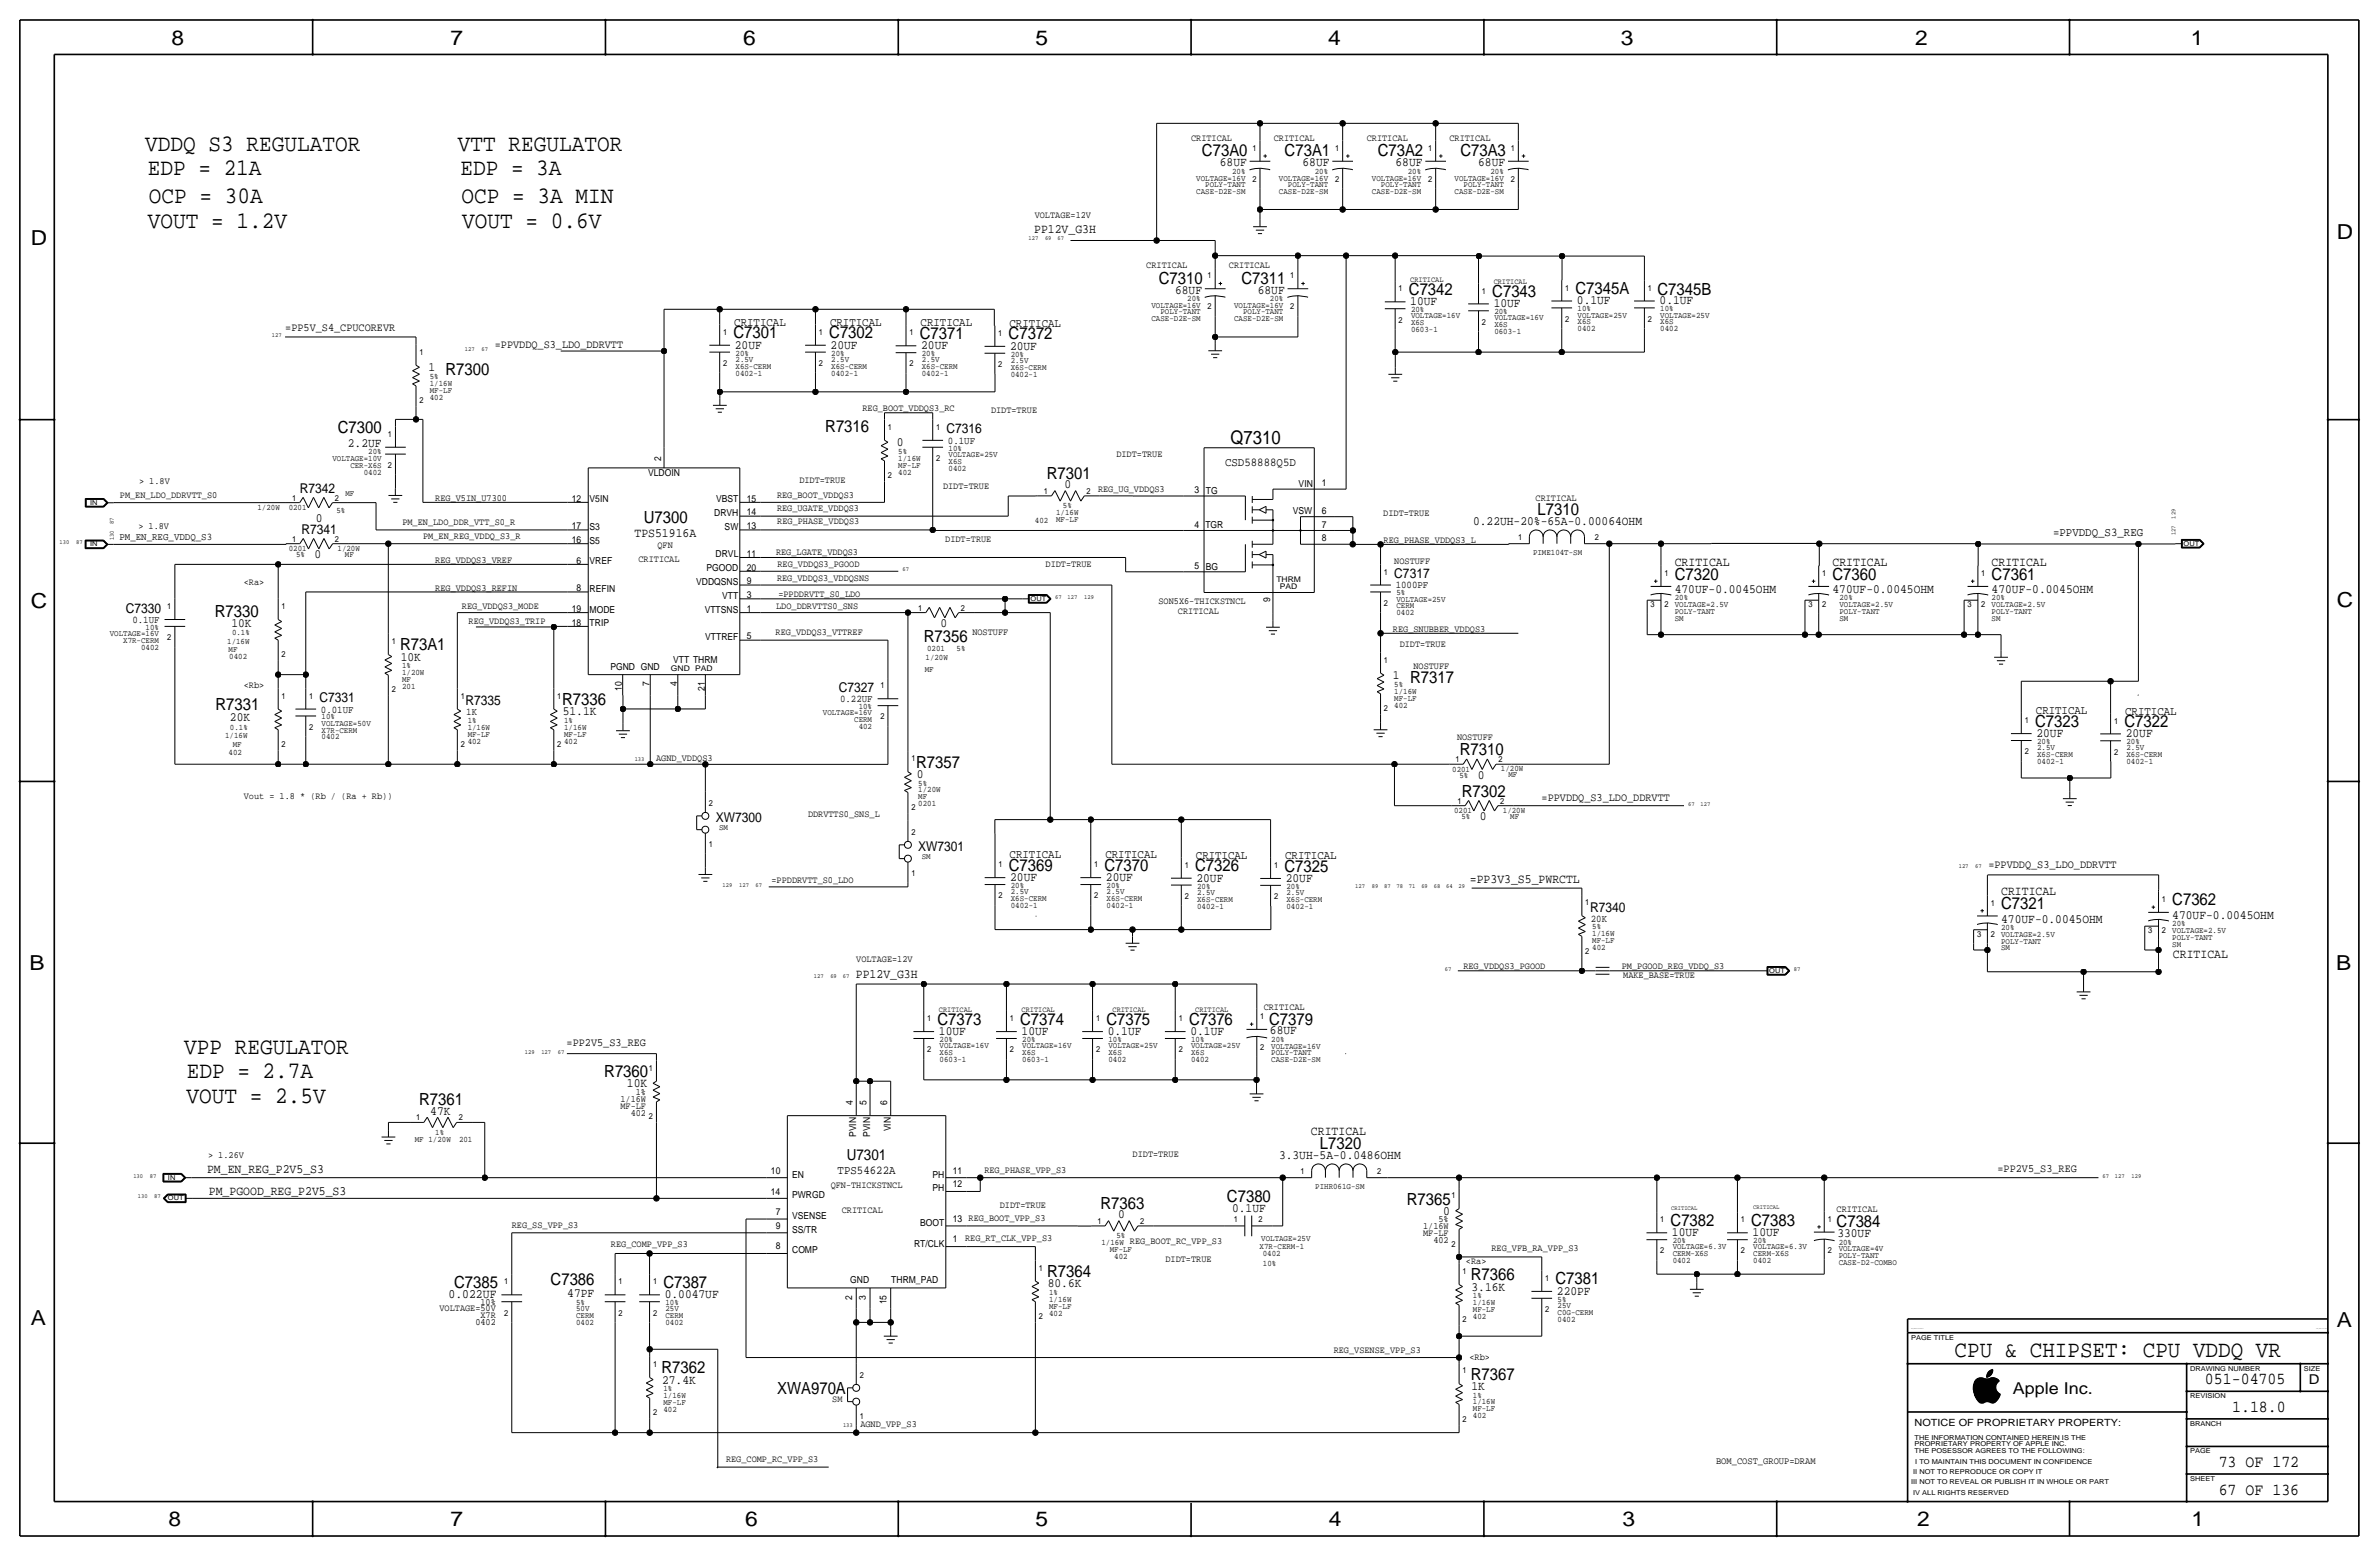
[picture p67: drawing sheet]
<svg xmlns="http://www.w3.org/2000/svg" width="877mm" height="574mm" viewBox="0 0 877 574" stroke-linecap="round" stroke-linejoin="round" font-family="sans-serif">
<defs><g id="words">
<g font-size="8.7">
<text x="53.5" y="55.6">VDDQ S3 REGULATOR</text>
<text x="168.8" y="55.8">VTT REGULATOR</text>
<text x="54.5" y="64.5">EDP = 21A</text>
<text x="169.7" y="64.7">EDP = 3A</text>
<text x="54.9" y="74.7">OCP = 30A</text>
<text x="170.2" y="74.9">OCP = 3A MIN</text>
<text x="54.6" y="84.1">VOUT = 1.2V</text>
<text x="170.4" y="84.1">VOUT = 0.6V</text>
<text x="67.9" y="388.5">VPP REGULATOR</text>
<text x="68.8" y="397.4">EDP = 2.7A</text>
<text x="68.8" y="406.7">VOUT = 2.5V</text>
</g>
<text font-size="8.6" x="720.6" y="500.1">CPU &amp; CHIPSET: CPU VDDQ VR</text>
<g font-size="7.6">
<text x="63.2" y="16.5">8</text>
<text x="166.1" y="16.5">7</text>
<text x="274" y="16.5">6</text>
<text x="381.7" y="16.5">5</text>
<text x="489.7" y="16.5">4</text>
<text x="597.6" y="16.5">3</text>
<text x="706.1" y="16.5">2</text>
<text x="807.7" y="16.5">1</text>
<text x="861.5" y="88.1">D</text>
<text x="11.4" y="90.4">D</text>
<text x="11.4" y="224.3">C</text>
<text x="861.5" y="223.8">C</text>
<text x="10.9" y="357.6">B</text>
<text x="861.3" y="357.4">B</text>
<text x="11.4" y="488.4">A</text>
<text x="861.5" y="489.2">A</text>
<text x="62.2" y="562.6">8</text>
<text x="166.1" y="562.6">7</text>
<text x="274.8" y="562.6">6</text>
<text x="381.7" y="562.6">5</text>
<text x="489.9" y="562.6">4</text>
<text x="598.1" y="562.6">3</text>
<text x="706.8" y="562.6">2</text>
<text x="807.9" y="562.6">1</text>
</g>
<text font-size="6.9" x="453.6" y="163.8">Q7310</text>
<g font-size="6.2">
<text x="443.1" y="57.7">C73A0</text>
<text x="473.6" y="57.7">C73A1</text>
<text x="507.9" y="57.7">C73A2</text>
<text x="538.4" y="57.7">C73A3</text>
<text x="427.2" y="104.6">C7310</text>
<text x="457.7" y="104.6">C7311</text>
<text x="519.4" y="108.7">C7342</text>
<text x="550.2" y="109.5">C7343</text>
<text x="580.8" y="108.4">C7345A</text>
<text x="611.1" y="108.7">C7345B</text>
<text x="270.4" y="124.7">C7301</text>
<text x="305.7" y="124.7">C7302</text>
<text x="339.1" y="124.9">C7371</text>
<text x="371.9" y="125.1">C7372</text>
<text x="164.2" y="138.1">R7300</text>
<text x="124.5" y="159.8">C7300</text>
<text x="304.2" y="159.3">R7316</text>
<text x="385.9" y="176.4">R7301</text>
<text x="566.9" y="190">L7310</text>
<text x="237.3" y="192.8">U7300</text>
<text x="617.4" y="213.6">C7320</text>
<text x="675.6" y="213.6">C7360</text>
<text x="734.3" y="213.6">C7361</text>
<text x="79.2" y="227.3">R7330</text>
<text x="147.5" y="239.7">R73A1</text>
<text x="340.6" y="236.5">R7356</text>
<text x="519.8" y="251.6">R7317</text>
<text x="79.5" y="261.9">R7331</text>
<text x="207.2" y="259.8">R7336</text>
<text x="750.3" y="267.9">C7323</text>
<text x="783.2" y="268">C7322</text>
<text x="538.2" y="278.4">R7310</text>
<text x="337.8" y="283">R7357</text>
<text x="538.9" y="293.7">R7302</text>
<text x="371.9" y="321">C7369</text>
<text x="407.2" y="321">C7370</text>
<text x="440.6" y="321.2">C7326</text>
<text x="473.5" y="321.3">C7325</text>
<text x="737.8" y="335.1">C7321</text>
<text x="800.9" y="333.8">C7362</text>
<text x="345.6" y="377.7">C7373</text>
<text x="376.1" y="377.7">C7374</text>
<text x="407.9" y="377.7">C7375</text>
<text x="438.4" y="377.7">C7376</text>
<text x="467.9" y="377.6">C7379</text>
<text x="222.8" y="397">R7360</text>
<text x="154.5" y="407.4">R7361</text>
<text x="486.6" y="423.7">L7320</text>
<text x="452.4" y="443">C7380</text>
<text x="518.7" y="444">R7365</text>
<text x="405.7" y="445.5">R7363</text>
<text x="615.9" y="451.9">C7382</text>
<text x="645.6" y="451.9">C7383</text>
<text x="677.1" y="452.4">C7384</text>
<text x="203" y="473.7">C7386</text>
<text x="386" y="470.7">R7364</text>
<text x="542.2" y="471.9">R7366</text>
<text x="573.5" y="473.5">C7381</text>
<text x="167.4" y="474.7">C7385</text>
<text x="244.6" y="474.7">C7387</text>
<text x="243.8" y="506.2">R7362</text>
<text x="542.2" y="508.5">R7367</text>
<text x="286.5" y="513.8">XWA970A</text>
<text x="812.9" y="510.3">051-04705</text>
<text x="822.9" y="520.4">1.18.0</text>
<text x="818" y="540.8">73 OF 172</text>
<text x="818" y="550.9">67 OF 136</text>
</g>
<text font-size="6" x="742.1" y="513.9">Apple Inc.</text>
<text font-size="5.6" x="312.2" y="427.7">U7301</text>
<g font-size="5">
<text x="348.9" y="159.8">C7316</text>
<text x="110.5" y="181.7">R7342</text>
<text x="111.1" y="196.9">R7341</text>
<text x="514" y="213.1">C7317</text>
<text x="46.3" y="225.8">C7330</text>
<text x="309.2" y="255">C7327</text>
<text x="117.8" y="258.8">C7331</text>
<text x="171.7" y="259.8">R7335</text>
<text x="263.9" y="303">XW7300</text>
<text x="338.5" y="313.7">XW7301</text>
<text x="586.2" y="336">R7340</text>
<text x="851.2" y="510.3">D</text>
</g>
<g font-size="4.7">
<text x="449.7" y="61.2">68UF</text>
<text x="480.2" y="61.2">68UF</text>
<text x="514.5" y="61.2">68UF</text>
<text x="545" y="61.2">68UF</text>
<text x="381.3" y="85.9">PP12V_G3H</text>
<text x="433.2" y="108.2">68UF</text>
<text x="463.7" y="108.2">68UF</text>
<text x="519.9" y="112.5">10UF</text>
<text x="550.7" y="113.3">10UF</text>
<text x="581.4" y="112.2">0.1UF</text>
<text x="611.8" y="112.2">0.1UF</text>
<text x="270.9" y="128.5">20UF</text>
<text x="306.2" y="128.5">20UF</text>
<text x="339.6" y="128.7">20UF</text>
<text x="372.4" y="128.9">20UF</text>
<text x="157.9" y="136.9">1</text>
<text x="128.2" y="164.8">2.2UF</text>
<text x="330.7" y="164.5">0</text>
<text x="392.5" y="180">0</text>
<text x="116.4" y="192.3">0</text>
<text x="233.9" y="197.9">TPS51916A</text>
<text x="543.1" y="193.5">0.22UH-20%-65A-0.00064OHM</text>
<text x="115.9" y="205.7">0</text>
<text x="617.4" y="208.5">CRITICAL</text>
<text x="675.6" y="208.5">CRITICAL</text>
<text x="734.3" y="208.5">CRITICAL</text>
<text x="617.4" y="218.7">470UF-0.0045OHM</text>
<text x="675.6" y="218.7">470UF-0.0045OHM</text>
<text x="734.3" y="218.7">470UF-0.0045OHM</text>
<text x="85.3" y="231.1">10K</text>
<text x="346.7" y="231.1">0</text>
<text x="147.7" y="243.5">10K</text>
<text x="513.5" y="250.4">1</text>
<text x="207.5" y="263.7">51.1K</text>
<text x="84.8" y="265.9">20K</text>
<text x="750.8" y="271.7">20UF</text>
<text x="783.7" y="271.8">20UF</text>
<text x="338" y="286.8">0</text>
<text x="544.8" y="287">0</text>
<text x="545.5" y="302.3">0</text>
<text x="372.4" y="324.8">20UF</text>
<text x="407.7" y="324.8">20UF</text>
<text x="441.1" y="325">20UF</text>
<text x="474" y="325.1">20UF</text>
<text x="541.9" y="325.5">=PP3V3_S5_PWRCTL</text>
<text x="737.8" y="330">CRITICAL</text>
<text x="737.8" y="340.2">470UF-0.0045OHM</text>
<text x="800.9" y="338.8">470UF-0.0045OHM</text>
<text x="801.1" y="353.1">CRITICAL</text>
<text x="315.5" y="360.4">PP12V_G3H</text>
<text x="346.2" y="381.5">10UF</text>
<text x="376.6" y="381.5">10UF</text>
<text x="408.4" y="381.5">0.1UF</text>
<text x="438.9" y="381.5">0.1UF</text>
<text x="468.2" y="381.2">68UF</text>
<text x="231.1" y="400.8">10K</text>
<text x="158.6" y="410.9">47K</text>
<text x="483.3" y="418.3">CRITICAL</text>
<text x="471.5" y="427.2">3.3UH-5A-0.0486OHM</text>
<text x="76.4" y="432.2">PM_EN_REG_P2V5_S3</text>
<text x="77" y="440.4">PM_PGOOD_REG_P2V5_S3</text>
<text x="412.3" y="449.1">0</text>
<text x="454.2" y="446.8">0.1UF</text>
<text x="532.1" y="447.8">0</text>
<text x="616.4" y="455.7">10UF</text>
<text x="646.1" y="455.7">10UF</text>
<text x="677.4" y="455.9">330UF</text>
<text x="165.3" y="478.5">0.022UF</text>
<text x="209.1" y="478">47PF</text>
<text x="245.1" y="478.5">0.0047UF</text>
<text x="386.3" y="474.5">80.6K</text>
<text x="542.5" y="475.7">3.16K</text>
<text x="574" y="477.3">220PF</text>
<text x="244.1" y="510">27.4K</text>
<text x="542.5" y="512.3">1K</text>
</g>
<g font-size="4.4">
<text x="270.7" y="120.1">CRITICAL</text>
<text x="306" y="120.1">CRITICAL</text>
<text x="339.4" y="120.3">CRITICAL</text>
<text x="372.2" y="120.5">CRITICAL</text>
<text x="451.7" y="171.7">CSD58888Q5D</text>
<text x="756.9" y="197.7">=PPVDDQ_S3_REG</text>
<text x="750.6" y="263.3">CRITICAL</text>
<text x="783.5" y="263.4">CRITICAL</text>
<text x="372.2" y="316.4">CRITICAL</text>
<text x="407.5" y="316.4">CRITICAL</text>
<text x="440.9" y="316.6">CRITICAL</text>
<text x="473.8" y="316.7">CRITICAL</text>
<text x="308.8" y="432.8">TPS54622A</text>
</g>
<g font-size="4.2">
<text x="105.2" y="121.9">=PP5V_S4_CPUCOREVR</text>
<text x="182.4" y="128.2">=PPVDDQ_S3_LDO_DDRVTT</text>
<text x="568.4" y="295.4">=PPVDDQ_S3_LDO_DDRVTT</text>
<text x="733" y="320">=PPVDDQ_S3_LDO_DDRVTT</text>
<text x="208.9" y="385.6">=PP2V5_S3_REG</text>
<text x="736.4" y="432">=PP2V5_S3_REG</text>
</g>
<g font-size="3.8">
<text x="349.5" y="163.6">0.1UF</text>
<text x="44" y="199.1">PM_EN_REG_VDDQ_S3</text>
<text x="514.6" y="216.9">1000PF</text>
<text x="48.8" y="229.6">0.1UF</text>
<text x="118.3" y="262.6">0.01UF</text>
<text x="171.9" y="263.7">1K</text>
<text x="309.7" y="258.8">0.22UF</text>
<text x="586.5" y="339.8">20K</text>
</g>
<text font-size="3.7" x="705.8" y="525.5">NOTICE OF PROPRIETARY PROPERTY:</text>
<text font-size="3.6" x="632.7" y="539.5">BOM_COST_GROUP=DRAM</text>
<g font-size="3.5">
<text x="439.1" y="51.8">CRITICAL</text>
<text x="469.6" y="51.8">CRITICAL</text>
<text x="503.9" y="51.8">CRITICAL</text>
<text x="534.4" y="51.8">CRITICAL</text>
<text x="381.5" y="80.3">VOLTAGE=12V</text>
<text x="422.6" y="98.8">CRITICAL</text>
<text x="453.1" y="98.8">CRITICAL</text>
<text x="318" y="151.6">REG_BOOT_VDDQS3_RC</text>
<text x="365.4" y="152.1">DIDT=TRUE</text>
<text x="243.8" y="169.9" transform="rotate(-90 243.8 169.9)">2</text>
<text x="411.6" y="168.6">DIDT=TRUE</text>
<text x="51.3" y="178.4">&gt; 1.8V</text>
<text x="238.9" y="175.5">VLDOIN</text>
<text x="294.7" y="178.2">DIDT=TRUE</text>
<text x="478.8" y="179.7">VIN</text>
<text x="487.3" y="179.3">1</text>
<text x="44.2" y="183.5">PM_EN_LDO_DDRVTT_S0</text>
<text x="160.5" y="184.7">REG_V5IN_U7300</text>
<text x="210.8" y="184.9">12</text>
<text x="217.4" y="185.2">V5IN</text>
<text x="264" y="185.2">VBST</text>
<text x="275.3" y="184.9">15</text>
<text x="286.5" y="183.5">REG_BOOT_VDDQS3</text>
<text x="347.7" y="180.2">DIDT=TRUE</text>
<text x="404.8" y="181.4">REG_UG_VDDQS3</text>
<text x="440.4" y="181.8">3</text>
<text x="444.6" y="182">TG</text>
<text x="566.1" y="184.7">CRITICAL</text>
<text x="263.3" y="190.2">DRVH</text>
<text x="275.3" y="190">14</text>
<text x="286.5" y="188.3">REG_UGATE_VDDQS3</text>
<text x="476.6" y="189.6">VSW</text>
<text x="487.3" y="189.4">6</text>
<text x="510" y="190.3">DIDT=TRUE</text>
<text x="51" y="195.1">&gt; 1.8V</text>
<text x="148.3" y="193.4">PM_EN_LDO_DDR_VTT_S0_R</text>
<text x="210.8" y="195.1">17</text>
<text x="217.4" y="195.3">S3</text>
<text x="267.2" y="195.3">SW</text>
<text x="275.3" y="195.1">13</text>
<text x="286.6" y="193.2">REG_PHASE_VDDQS3</text>
<text x="440.4" y="194.5">4</text>
<text x="444.4" y="194.7">TGR</text>
<text x="487.3" y="194.5">7</text>
<text x="156" y="198.7">PM_EN_REG_VDDQ_S3_R</text>
<text x="210.8" y="200.2">16</text>
<text x="217.4" y="200.4">S5</text>
<text x="242.4" y="201.9">QFN</text>
<text x="348.5" y="199.9">DIDT=TRUE</text>
<text x="487.3" y="199.6">8</text>
<text x="510.1" y="200">REG_PHASE_VDDQS3_L</text>
<text x="160.5" y="207.5">REG_VDDQS3_VREF</text>
<text x="212.6" y="207.8">6</text>
<text x="217.4" y="208">VREF</text>
<text x="235.4" y="207.3">CRITICAL</text>
<text x="263.8" y="205.5">DRVL</text>
<text x="275.3" y="205.2">11</text>
<text x="286.1" y="204.5">REG_LGATE_VDDQS3</text>
<text x="286.6" y="209">REG_VDDQS3_PGOOD</text>
<text x="385.5" y="209.1">DIDT=TRUE</text>
<text x="440.4" y="209.8">5</text>
<text x="444.5" y="210">BG</text>
<text x="514" y="208">NOSTUFF</text>
<text x="89.9" y="215.6">&lt;Ra&gt;</text>
<text x="256.7" y="215.6">VDDQSNS</text>
<text x="260.5" y="210.6">PGOOD</text>
<text x="275.3" y="215.4">9</text>
<text x="275.3" y="210.3">20</text>
<text x="286.5" y="214.3">REG_VDDQS3_VDDQSNS</text>
<text x="160.5" y="217.7">REG_VDDQS3_REFIN</text>
<text x="212.6" y="217.9">8</text>
<text x="217.4" y="218.2">REFIN</text>
<text x="266.3" y="220.7">VTT</text>
<text x="275.3" y="220.5">3</text>
<text x="287" y="220.2">=PPDDRVTT_S0_LDO</text>
<text x="468.3" y="221.9" transform="rotate(-90 468.3 221.9)">9</text>
<text x="170.3" y="224.6">REG_VDDQS3_MODE</text>
<text x="210.8" y="225.6">19</text>
<text x="217.4" y="225.8">MODE</text>
<text x="259.8" y="225.8">VTTSNS</text>
<text x="275.3" y="225.6">1</text>
<text x="286.2" y="224.5">LDO_DDRVTTS0_SNS</text>
<text x="427.1" y="222.8">SON5X6-THICKSTNCL</text>
<text x="434.3" y="226.2">CRITICAL</text>
<text x="172.8" y="229.9">REG_VDDQS3_TRIP</text>
<text x="210.8" y="230.6">18</text>
<text x="217.4" y="230.9">TRIP</text>
<text x="358.5" y="233.9">NOSTUFF</text>
<text x="513.5" y="232.9">REG_SNUBBER_VDDQS3</text>
<text x="260" y="236">VTTREF</text>
<text x="275.3" y="235.7">5</text>
<text x="286" y="234.1">REG_VDDQS3_VTTREF</text>
<text x="516" y="238.5">DIDT=TRUE</text>
<text x="248.2" y="244.3">VTT THRM</text>
<text x="225" y="246.9">PGND GND</text>
<text x="521.1" y="246.5">NOSTUFF</text>
<text x="89.9" y="253.7">&lt;Rb&gt;</text>
<text x="229.3" y="254.7" transform="rotate(-90 229.3 254.7)">10</text>
<text x="239.5" y="253" transform="rotate(-90 239.5 253)">7</text>
<text x="249.6" y="253" transform="rotate(-90 249.6 253)">4</text>
<text x="259.8" y="254.7" transform="rotate(-90 259.8 254.7)">21</text>
<text x="537.2" y="272.6">NOSTUFF</text>
<text x="241.9" y="280.5">AGND_VDDQS3</text>
<text x="89.9" y="294.4">Vout = 1.8 * (Rb / (Ra + Rb))</text>
<text x="297.9" y="301">DDRVTTS0_SNS_L</text>
<text x="284.4" y="325.6">=PPDDRVTT_S0_LDO</text>
<text x="315.7" y="354.6">VOLTAGE=12V</text>
<text x="539.5" y="357.3">REG_VDDQS3_PGOOD</text>
<text x="597.9" y="357.3">PM_PGOOD_REG_VDDQ_S3</text>
<text x="598.4" y="360.4">MAKE_BASE=TRUE</text>
<text x="465.9" y="372.3">CRITICAL</text>
<text x="228.7" y="406.1">1/16W</text>
<text x="234.4" y="403.6">1%</text>
<text x="314.4" y="407.5" transform="rotate(-90 314.4 407.5)">4</text>
<text x="319.5" y="407.5" transform="rotate(-90 319.5 407.5)">5</text>
<text x="327.1" y="407.5" transform="rotate(-90 327.1 407.5)">6</text>
<text x="228.7" y="408.7">MF-LF</text>
<text x="232.5" y="411.2">402</text>
<text x="315.7" y="419.1" transform="rotate(-90 315.7 419.1)">PVIN</text>
<text x="320.8" y="419.1" transform="rotate(-90 320.8 419.1)">PVIN</text>
<text x="328.4" y="417" transform="rotate(-90 328.4 417)">VIN</text>
<text x="76.7" y="426.7">&gt; 1.26V</text>
<text x="417.6" y="426.5">DIDT=TRUE</text>
<text x="284.2" y="432.6">10</text>
<text x="292" y="434.1">EN</text>
<text x="306.2" y="437.9">QFN-THICKSTNCL</text>
<text x="343.8" y="434.1">PH</text>
<text x="351.2" y="437.6">12</text>
<text x="351.2" y="432.6">11</text>
<text x="362.9" y="432.3">REG_PHASE_VPP_S3</text>
<text x="284.2" y="440.3">14</text>
<text x="292" y="441.7">PWRGD</text>
<text x="343.8" y="439.2">PH</text>
<text x="286" y="447.8">7</text>
<text x="292" y="449.3">VSENSE</text>
<text x="310.3" y="447">CRITICAL</text>
<text x="368.6" y="445.4">DIDT=TRUE</text>
<text x="677.1" y="446.8">CRITICAL</text>
<text x="188.7" y="452.6">REG_SS_VPP_S3</text>
<text x="286" y="452.9">9</text>
<text x="292" y="454.4">SS/TR</text>
<text x="339.3" y="451.9">BOOT</text>
<text x="351.2" y="450.3">13 REG_BOOT_VPP_S3</text>
<text x="524.7" y="455.7">MF-LF</text>
<text x="524.7" y="453.1">1/16W</text>
<text x="530.3" y="450.6">5%</text>
<text x="225.2" y="459.5">REG_COMP_VPP_S3</text>
<text x="286" y="460.5">8</text>
<text x="337" y="459.5">RT/CLK</text>
<text x="351.2" y="458">1</text>
<text x="355.8" y="457.5">REG_RT_CLK_VPP_S3</text>
<text x="416.6" y="458.4">REG_BOOT_RC_VPP_S3</text>
<text x="528.4" y="458.2">402</text>
<text x="549.9" y="461.3">REG_VFB_RA_VPP_S3</text>
<text x="292" y="462">COMP</text>
<text x="429.7" y="465">DIDT=TRUE</text>
<text x="540.5" y="465.8">&lt;Ra&gt;</text>
<text x="313.4" y="472.9">GND</text>
<text x="328.6" y="472.9">THRM_PAD</text>
<text x="314.1" y="479" transform="rotate(-90 314.1 479)">2</text>
<text x="319.2" y="479" transform="rotate(-90 319.2 479)">3</text>
<text x="162" y="483.4">VOLTAGE=50V</text>
<text x="177.2" y="485.9">X7R</text>
<text x="177.2" y="481.1">10%</text>
<text x="326.8" y="480.8" transform="rotate(-90 326.8 480.8)">15</text>
<text x="175.3" y="488.4">0402</text>
<text x="491.7" y="498.9">REG_VSENSE_VPP_S3</text>
<text x="541.7" y="501.1">&lt;Rb&gt;</text>
<text x="306.8" y="516.6">SM</text>
<text x="317.2" y="526">AGND_VPP_S3</text>
<text x="267.7" y="539">REG_COMP_RC_VPP_S3</text>
</g>
<g font-size="3.1">
<text x="461.7" y="55.6">1</text>
<text x="492.2" y="55.6">1</text>
<text x="526.5" y="55.6">1</text>
<text x="557" y="55.6">1</text>
<text x="454.2" y="64">20%</text>
<text x="484.7" y="64">20%</text>
<text x="519" y="64">20%</text>
<text x="549.5" y="64">20%</text>
<text x="441" y="66.5">VOLTAGE=16V</text>
<text x="441" y="71.4">CASE-D2E-SM</text>
<text x="444.3" y="68.8">POLY-TANT</text>
<text x="461.7" y="67.1">2</text>
<text x="471.5" y="71.4">CASE-D2E-SM</text>
<text x="471.5" y="66.5">VOLTAGE=16V</text>
<text x="474.8" y="68.8">POLY-TANT</text>
<text x="492.2" y="67.1">2</text>
<text x="505.8" y="66.5">VOLTAGE=16V</text>
<text x="505.8" y="71.4">CASE-D2E-SM</text>
<text x="509.1" y="68.8">POLY-TANT</text>
<text x="526.5" y="67.1">2</text>
<text x="536.3" y="71.4">CASE-D2E-SM</text>
<text x="536.3" y="66.5">VOLTAGE=16V</text>
<text x="539.6" y="68.8">POLY-TANT</text>
<text x="557" y="67.1">2</text>
<text x="445.2" y="102.6">1</text>
<text x="475.7" y="102.6">1</text>
<text x="515.6" y="107.4">1</text>
<text x="577" y="107.1">1</text>
<text x="607.5" y="107.1">1</text>
<text x="424.5" y="113.5">VOLTAGE=16V</text>
<text x="437.7" y="111">20%</text>
<text x="455" y="113.5">VOLTAGE=16V</text>
<text x="468.2" y="111">20%</text>
<text x="546.4" y="108.2">1</text>
<text x="424.5" y="118.4">CASE-D2E-SM</text>
<text x="427.8" y="115.8">POLY-TANT</text>
<text x="445.2" y="114">2</text>
<text x="455" y="118.4">CASE-D2E-SM</text>
<text x="458.3" y="115.8">POLY-TANT</text>
<text x="475.7" y="114">2</text>
<text x="515.6" y="118.9">2</text>
<text x="520.2" y="117.3">VOLTAGE=16V</text>
<text x="520.2" y="115.1">20%</text>
<text x="520.2" y="119.9">X6S</text>
<text x="546.4" y="119.6">2</text>
<text x="550.9" y="118.1">VOLTAGE=16V</text>
<text x="550.9" y="115.8">20%</text>
<text x="577" y="118.6">2</text>
<text x="581.6" y="117">VOLTAGE=25V</text>
<text x="581.6" y="114.8">10%</text>
<text x="581.6" y="119.6">X6S</text>
<text x="607.5" y="118.6">2</text>
<text x="612.1" y="119.6">X6S</text>
<text x="612.1" y="114.8">10%</text>
<text x="612.1" y="117">VOLTAGE=25V</text>
<text x="266.6" y="123.4">1</text>
<text x="301.9" y="123.4">1</text>
<text x="335.3" y="123.6">1</text>
<text x="368" y="123.9">1</text>
<text x="520.2" y="122.4">0603-1</text>
<text x="550.9" y="123.2">0603-1</text>
<text x="550.9" y="120.7">X6S</text>
<text x="581.6" y="122.1">0402</text>
<text x="612.1" y="122.1">0402</text>
<text x="154.6" y="130.8">1</text>
<text x="271.2" y="131.1">20%</text>
<text x="306.5" y="131.1">20%</text>
<text x="339.9" y="131.3">20%</text>
<text x="372.6" y="131.5">20%</text>
<text x="266.6" y="134.9">2</text>
<text x="271.2" y="133.4">2.5V</text>
<text x="271.2" y="135.9">X6S-CERM</text>
<text x="301.9" y="134.9">2</text>
<text x="306.5" y="133.4">2.5V</text>
<text x="306.5" y="135.9">X6S-CERM</text>
<text x="335.3" y="135.1">2</text>
<text x="339.9" y="133.6">2.5V</text>
<text x="339.9" y="136.1">X6S-CERM</text>
<text x="368" y="135.3">2</text>
<text x="372.6" y="133.8">2.5V</text>
<text x="372.6" y="136.3">X6S-CERM</text>
<text x="158.4" y="139.7">5%</text>
<text x="158.4" y="142.2">1/16W</text>
<text x="271.2" y="138.4">0402-1</text>
<text x="306.5" y="138.4">0402-1</text>
<text x="339.9" y="138.6">0402-1</text>
<text x="372.6" y="138.8">0402-1</text>
<text x="154.6" y="148.6">2</text>
<text x="158.4" y="144.8">MF-LF</text>
<text x="158.4" y="147.3">402</text>
<text x="143" y="161">1</text>
<text x="327.4" y="158.4">1</text>
<text x="345.1" y="158.5">1</text>
<text x="135.8" y="167.4">20%</text>
<text x="331.2" y="167.3">5%</text>
<text x="349.7" y="166.1">10%</text>
<text x="122.6" y="169.9">VOLTAGE=10V</text>
<text x="129.2" y="172.5">CER-X6S</text>
<text x="143" y="172.5">2</text>
<text x="331.2" y="172.4">MF-LF</text>
<text x="331.2" y="169.9">1/16W</text>
<text x="345.1" y="169.9">2</text>
<text x="349.7" y="168.4">VOLTAGE=25V</text>
<text x="349.7" y="173.5">0402</text>
<text x="349.7" y="170.9">X6S</text>
<text x="134.1" y="175">0402</text>
<text x="327.4" y="176.2">2</text>
<text x="331.2" y="175">402</text>
<text x="107.7" y="184.5">1</text>
<text x="123.4" y="184.5">2</text>
<text x="127.3" y="183">MF</text>
<text x="384.9" y="182">1</text>
<text x="400.6" y="182">2</text>
<text x="94.9" y="188.2">1/20W</text>
<text x="106.4" y="188.1">0201</text>
<text x="124" y="189.2">5%</text>
<text x="389.4" y="189.9">1/16W</text>
<text x="391.8" y="187.4">5%</text>
<text x="381.5" y="192.7">402</text>
<text x="389.4" y="192.4">MF-LF</text>
<text x="106.5" y="203.2">0201</text>
<text x="107.7" y="199.6">1</text>
<text x="123.5" y="199.6">2</text>
<text x="124.5" y="202.9">1/20W</text>
<text x="559.8" y="199.1">1</text>
<text x="588" y="199.1">2</text>
<text x="109.1" y="205.5">5%</text>
<text x="127.2" y="205.2">MF</text>
<text x="565.2" y="204.5">PIME104T-SM</text>
<text x="510.2" y="211.8">1</text>
<text x="613.6" y="212.3">1</text>
<text x="671.8" y="212.3">1</text>
<text x="730.5" y="212.3">1</text>
<text x="514.8" y="219.5">5%</text>
<text x="514.8" y="221.7">VOLTAGE=25V</text>
<text x="617.4" y="221.2">20%</text>
<text x="678.1" y="221.2">20%</text>
<text x="734.3" y="221.2">20%</text>
<text x="61.7" y="224.5">1</text>
<text x="103.8" y="224.5">1</text>
<text x="338.5" y="225">1</text>
<text x="354.3" y="225">2</text>
<text x="510.2" y="223.3">2</text>
<text x="514.8" y="224.3">CERM</text>
<text x="514.8" y="226.8">0402</text>
<text x="608.5" y="223.8">3</text>
<text x="613.6" y="223.8">2</text>
<text x="617.4" y="223.8">VOLTAGE=2.5V</text>
<text x="617.4" y="226.3">POLY-TANT</text>
<text x="666.7" y="223.8">3</text>
<text x="671.8" y="223.8">2</text>
<text x="678.1" y="223.8">VOLTAGE=2.5V</text>
<text x="678.1" y="226.3">POLY-TANT</text>
<text x="725.4" y="223.8">3</text>
<text x="730.5" y="223.8">2</text>
<text x="734.3" y="226.3">POLY-TANT</text>
<text x="734.3" y="223.8">VOLTAGE=2.5V</text>
<text x="53.7" y="232.2">10%</text>
<text x="617.4" y="228.9">SM</text>
<text x="678.1" y="228.9">SM</text>
<text x="734.3" y="228.9">SM</text>
<text x="40.5" y="234.4">VOLTAGE=16V</text>
<text x="45.4" y="237">X7R-CERM</text>
<text x="52" y="239.5">0402</text>
<text x="61.7" y="236">2</text>
<text x="83.8" y="237.2">1/16W</text>
<text x="85.5" y="234.2">0.1%</text>
<text x="144.4" y="237.4">1</text>
<text x="341.8" y="239.9">0201</text>
<text x="352.7" y="239.9">5%</text>
<text x="84.3" y="240.3">MF</text>
<text x="84.5" y="243.1">0402</text>
<text x="103.8" y="242.3">2</text>
<text x="341.2" y="243.3">1/20W</text>
<text x="510.2" y="244.3">1</text>
<text x="148.2" y="246.3">1%</text>
<text x="148.2" y="248.9">1/20W</text>
<text x="148.2" y="251.4">MF</text>
<text x="340.9" y="247.6">MF</text>
<text x="103.8" y="257.6">1</text>
<text x="114" y="257.6">1</text>
<text x="144.4" y="255.2">2</text>
<text x="148.2" y="253.9">201</text>
<text x="169.9" y="257.6">1</text>
<text x="205.4" y="257.6">1</text>
<text x="324.6" y="253.7">1</text>
<text x="514" y="253.2">5%</text>
<text x="514" y="255.7">1/16W</text>
<text x="303.4" y="263.7">VOLTAGE=16V</text>
<text x="316.6" y="261.4">10%</text>
<text x="510.2" y="262.1">2</text>
<text x="514" y="258.3">MF-LF</text>
<text x="514" y="260.8">402</text>
<text x="84.8" y="269">0.1%</text>
<text x="114" y="269">2</text>
<text x="118.6" y="267.5">VOLTAGE=50V</text>
<text x="118.6" y="265.2">10%</text>
<text x="172.4" y="266.4">1%</text>
<text x="172.4" y="269">1/16W</text>
<text x="208" y="266.4">1%</text>
<text x="208" y="269">1/16W</text>
<text x="314.9" y="266.2">CERM</text>
<text x="316.6" y="268.7">402</text>
<text x="324.6" y="265.2">2</text>
<text x="746.5" y="266.6">1</text>
<text x="779.4" y="266.7">1</text>
<text x="83" y="272">1/16W</text>
<text x="85.8" y="275.3">MF</text>
<text x="103.8" y="275.3">2</text>
<text x="118.6" y="270">X7R-CERM</text>
<text x="118.6" y="272.5">0402</text>
<text x="169.9" y="275.3">2</text>
<text x="172.4" y="274.1">402</text>
<text x="172.4" y="271.5">MF-LF</text>
<text x="205.4" y="275.3">2</text>
<text x="208" y="274.1">402</text>
<text x="208" y="271.5">MF-LF</text>
<text x="751" y="274.2">20%</text>
<text x="783.9" y="274.3">20%</text>
<text x="84.3" y="278.4">402</text>
<text x="336" y="280.7">1</text>
<text x="536.6" y="280.9">1</text>
<text x="552.4" y="280.9">2</text>
<text x="746.5" y="278">2</text>
<text x="751" y="276.5">2.5V</text>
<text x="751" y="279">X6S-CERM</text>
<text x="751" y="281.6">0402-1</text>
<text x="779.4" y="278.1">2</text>
<text x="783.9" y="281.7">0402-1</text>
<text x="783.9" y="276.6">2.5V</text>
<text x="783.9" y="279.1">X6S-CERM</text>
<text x="535.4" y="284.5">0201</text>
<text x="538" y="286.8">5%</text>
<text x="553.4" y="284.2">1/20W</text>
<text x="556.1" y="286.5">MF</text>
<text x="338.5" y="289.6">5%</text>
<text x="338.5" y="292.1">1/20W</text>
<text x="261.3" y="296.9">2</text>
<text x="336" y="298.5">2</text>
<text x="338.5" y="294.6">MF</text>
<text x="338.5" y="297.2">0201</text>
<text x="536.1" y="299.8">0201</text>
<text x="537.4" y="296.2">1</text>
<text x="553.1" y="296.2">2</text>
<text x="554.1" y="299.5">1/20W</text>
<text x="265.1" y="305.8">SM</text>
<text x="538.8" y="302.1">5%</text>
<text x="556.8" y="301.8">MF</text>
<text x="336" y="307.6">2</text>
<text x="261.3" y="312.2">1</text>
<text x="339.8" y="316.5">SM</text>
<text x="336" y="322.8">1</text>
<text x="368.1" y="319.7">1</text>
<text x="403.4" y="319.7">1</text>
<text x="436.8" y="319.9">1</text>
<text x="469.7" y="320">1</text>
<text x="372.7" y="329.6">2.5V</text>
<text x="372.7" y="327.3">20%</text>
<text x="408" y="327.3">20%</text>
<text x="408" y="329.6">2.5V</text>
<text x="441.4" y="329.8">2.5V</text>
<text x="441.4" y="327.5">20%</text>
<text x="474.3" y="329.9">2.5V</text>
<text x="474.3" y="327.6">20%</text>
<text x="368.1" y="331.1">2</text>
<text x="372.7" y="334.7">0402-1</text>
<text x="372.7" y="332.1">X6S-CERM</text>
<text x="403.4" y="331.1">2</text>
<text x="408" y="332.1">X6S-CERM</text>
<text x="408" y="334.7">0402-1</text>
<text x="436.8" y="331.3">2</text>
<text x="441.4" y="334.9">0402-1</text>
<text x="441.4" y="332.3">X6S-CERM</text>
<text x="469.7" y="331.4">2</text>
<text x="474.3" y="335">0402-1</text>
<text x="474.3" y="332.4">X6S-CERM</text>
<text x="584.5" y="333.7">1</text>
<text x="734" y="333.8">1</text>
<text x="797.1" y="332.5">1</text>
<text x="800.9" y="341.4">20%</text>
<text x="587" y="342.6">5%</text>
<text x="587" y="347.7">MF-LF</text>
<text x="587" y="345.1">1/16W</text>
<text x="728.9" y="345.2">3</text>
<text x="734" y="345.2">2</text>
<text x="737.8" y="347.8">POLY-TANT</text>
<text x="737.8" y="345.2">VOLTAGE=2.5V</text>
<text x="737.8" y="342.7">20%</text>
<text x="792" y="343.9">3</text>
<text x="797.1" y="343.9">2</text>
<text x="800.9" y="346.5">POLY-TANT</text>
<text x="800.9" y="343.9">VOLTAGE=2.5V</text>
<text x="584.5" y="351.5">2</text>
<text x="587" y="350.2">402</text>
<text x="737.8" y="350.3">SM</text>
<text x="800.9" y="349">SM</text>
<text x="341.8" y="376.4">1</text>
<text x="372.3" y="376.4">1</text>
<text x="404.1" y="376.4">1</text>
<text x="434.5" y="376.4">1</text>
<text x="464.6" y="375.6">1</text>
<text x="468.7" y="384">20%</text>
<text x="341.8" y="387.9">2</text>
<text x="346.4" y="388.9">X6S</text>
<text x="346.4" y="384">20%</text>
<text x="346.4" y="386.3">VOLTAGE=16V</text>
<text x="372.3" y="387.9">2</text>
<text x="376.9" y="384">20%</text>
<text x="376.9" y="388.9">X6S</text>
<text x="376.9" y="386.3">VOLTAGE=16V</text>
<text x="404.1" y="387.9">2</text>
<text x="408.6" y="388.9">X6S</text>
<text x="408.6" y="386.3">VOLTAGE=25V</text>
<text x="408.6" y="384">10%</text>
<text x="434.5" y="387.9">2</text>
<text x="439.1" y="384">10%</text>
<text x="439.1" y="388.9">X6S</text>
<text x="439.1" y="386.3">VOLTAGE=25V</text>
<text x="464.6" y="387">2</text>
<text x="468.7" y="388.8">POLY-TANT</text>
<text x="468.7" y="386.5">VOLTAGE=16V</text>
<text x="239.2" y="394.7">1</text>
<text x="346.4" y="391.4">0603-1</text>
<text x="376.9" y="391.4">0603-1</text>
<text x="408.6" y="391.4">0402</text>
<text x="439.1" y="391.4">0402</text>
<text x="468.7" y="391.4">CASE-D2E-SM</text>
<text x="153.5" y="413">1</text>
<text x="169.2" y="413">2</text>
<text x="239.2" y="412.5">2</text>
<text x="160.5" y="418.3">1%</text>
<text x="152.9" y="421">MF 1/20W</text>
<text x="169.2" y="420.9">201</text>
<text x="479.5" y="432.8">1</text>
<text x="507.7" y="432.8">2</text>
<text x="484.9" y="438.2">PIHR061G-SM</text>
<text x="535.1" y="441.7">1</text>
<text x="404.6" y="451.1">1</text>
<text x="420.4" y="451.1">2</text>
<text x="454.9" y="450.6">1</text>
<text x="464" y="450.6">2</text>
<text x="612.1" y="450.6">1</text>
<text x="641.8" y="450.6">1</text>
<text x="673.8" y="450.3">1</text>
<text x="406.1" y="459">1/16W</text>
<text x="409.1" y="461.5">MF-LF</text>
<text x="411.6" y="456.4">5%</text>
<text x="464.4" y="460.2">X7R-CERM-1</text>
<text x="465" y="457.3">VOLTAGE=25V</text>
<text x="535.1" y="459.5">2</text>
<text x="616.7" y="458.2">20%</text>
<text x="616.7" y="460.5">VOLTAGE=6.3V</text>
<text x="646.4" y="460.5">VOLTAGE=6.3V</text>
<text x="646.4" y="458.2">20%</text>
<text x="673.8" y="461.8">2</text>
<text x="677.9" y="461.3">VOLTAGE=4V</text>
<text x="677.9" y="458.7">20%</text>
<text x="410.8" y="464.1">402</text>
<text x="465.5" y="463">0402</text>
<text x="465.6" y="466.6">10%</text>
<text x="612.1" y="462">2</text>
<text x="616.7" y="465.6">0402</text>
<text x="616.7" y="463">CERM-X6S</text>
<text x="641.8" y="462">2</text>
<text x="646.4" y="463">CERM-X6S</text>
<text x="646.4" y="465.6">0402</text>
<text x="677.9" y="466.1">CASE-D2-COMBO</text>
<text x="677.9" y="463.6">POLY-TANT</text>
<text x="185.9" y="473.5">1</text>
<text x="228" y="473.5">1</text>
<text x="240.7" y="473.5">1</text>
<text x="383" y="468.4">1</text>
<text x="539.2" y="469.6">1</text>
<text x="569.7" y="472.2">1</text>
<text x="386.8" y="479.8">1/16W</text>
<text x="386.8" y="477.3">1%</text>
<text x="543" y="478.5">1%</text>
<text x="574.2" y="479.8">5%</text>
<text x="185.9" y="484.9">2</text>
<text x="212.4" y="481">5%</text>
<text x="212.4" y="485.9">CERM</text>
<text x="212.4" y="483.3">50V</text>
<text x="228" y="484.9">2</text>
<text x="240.7" y="484.9">2</text>
<text x="245.3" y="483.4">25V</text>
<text x="245.3" y="481.1">10%</text>
<text x="245.3" y="485.9">CERM</text>
<text x="386.8" y="484.9">402</text>
<text x="386.8" y="482.3">MF-LF</text>
<text x="543" y="481.1">1/16W</text>
<text x="543" y="483.6">MF-LF</text>
<text x="569.7" y="483.6">2</text>
<text x="574.2" y="484.6">C0G-CERM</text>
<text x="574.2" y="482.1">25V</text>
<text x="212.4" y="488.4">0402</text>
<text x="245.3" y="488.4">0402</text>
<text x="383" y="486.2">2</text>
<text x="539.2" y="487.4">2</text>
<text x="543" y="486.2">402</text>
<text x="574.2" y="487.2">0402</text>
<text x="240.8" y="503.9">1</text>
<text x="316.9" y="507.7">2</text>
<text x="539.2" y="506.2">1</text>
<text x="244.6" y="512.8">1%</text>
<text x="244.6" y="515.4">1/16W</text>
<text x="543" y="515.1">1%</text>
<text x="240.8" y="521.7">2</text>
<text x="244.6" y="517.9">MF-LF</text>
<text x="244.6" y="520.4">402</text>
<text x="543" y="517.7">1/16W</text>
<text x="543" y="520.2">MF-LF</text>
<text x="316.9" y="523">1</text>
<text x="539.2" y="524">2</text>
<text x="543" y="522.7">402</text>
</g>
<g font-size="2.9">
<text x="519.9" y="103.9">CRITICAL</text>
<text x="550.7" y="104.6">CRITICAL</text>
<text x="470.6" y="214.6">THRM</text>
<text x="471.8" y="217.1">PAD</text>
<text x="247.3" y="247.4">GND PAD</text>
<text x="346.2" y="372.9">CRITICAL</text>
<text x="376.6" y="372.9">CRITICAL</text>
<text x="410.2" y="372.9">CRITICAL</text>
<text x="440.6" y="372.9">CRITICAL</text>
</g>
<g font-size="2.5">
<text x="33.3" y="186.1">IN</text>
<text x="33.2" y="201.4">IN</text>
<text x="805" y="201.2">OUT</text>
<text x="379.9" y="221.5">OUT</text>
<text x="652.3" y="358.6">OUT</text>
<text x="61.9" y="434.8">IN</text>
<text x="61.9" y="442.5">OUT</text>
<text x="704.5" y="493.8">PAGE TITLE</text>
<text x="807.4" y="505.2">DRAWING NUMBER</text>
<text x="849.3" y="505.2">SIZE</text>
<text x="807.4" y="515.4">REVISION</text>
<text x="807.4" y="525.5">BRANCH</text>
<text x="705.8" y="533.1">PROPRIETARY PROPERTY OF APPLE INC.</text>
<text x="705.8" y="530.6">THE INFORMATION CONTAINED HEREIN IS THE</text>
<text x="705.8" y="535.7">THE POSESSOR AGREES TO THE FOLLOWING:</text>
<text x="706.1" y="539.5">I TO MAINTAIN THIS DOCUMENT IN CONFIDENCE</text>
<text x="807.4" y="535.7">PAGE</text>
<text x="705.3" y="543.3">II NOT TO REPRODUCE OR COPY IT</text>
<text x="807.4" y="545.8">SHEET</text>
<text x="704.5" y="547.1">III NOT TO REVEAL OR PUBLISH IT IN WHOLE OR PART</text>
<text x="705.3" y="550.9">IV ALL RIGHTS RESERVED</text>
</g>
<g font-size="2.3">
<text x="379.2" y="88.6">127</text>
<text x="385.3" y="88.6">69</text>
<text x="389.8" y="88.6">67</text>
<text x="100.2" y="124.2">127</text>
<text x="171.4" y="129.4">127</text>
<text x="177.5" y="129.4">67</text>
<text x="802" y="191.2" transform="rotate(-90 802 191.2)">129</text>
<text x="41.9" y="193.1" transform="rotate(-90 41.9 193.1)">87</text>
<text x="802" y="197.3" transform="rotate(-90 802 197.3)">127</text>
<text x="22" y="200.7">130</text>
<text x="28.1" y="200.7">87</text>
<text x="41.9" y="199.2" transform="rotate(-90 41.9 199.2)">130</text>
<text x="332.7" y="210.6">67</text>
<text x="389" y="220.7">67</text>
<text x="393.6" y="220.7">127</text>
<text x="399.7" y="220.7">129</text>
<text x="234" y="280.5">133</text>
<text x="622.4" y="297">67</text>
<text x="626.9" y="297">127</text>
<text x="722.1" y="320">127</text>
<text x="728.2" y="320">67</text>
<text x="266.4" y="326.9">129</text>
<text x="272.5" y="326.9">127</text>
<text x="278.6" y="326.9">67</text>
<text x="499.6" y="327.4">127</text>
<text x="505.7" y="327.4">89</text>
<text x="510.3" y="327.4">87</text>
<text x="514.9" y="327.4">78</text>
<text x="519.4" y="327.4">71</text>
<text x="524" y="327.4">69</text>
<text x="528.6" y="327.4">68</text>
<text x="533.1" y="327.4">64</text>
<text x="537.7" y="327.4">29</text>
<text x="532.6" y="357.8">67</text>
<text x="661.4" y="357.8">87</text>
<text x="300" y="360.4">127</text>
<text x="306.1" y="360.4">69</text>
<text x="310.7" y="360.4">67</text>
<text x="193.5" y="388.4">129</text>
<text x="199.6" y="388.4">127</text>
<text x="205.7" y="388.4">67</text>
<text x="49.2" y="434.1">130</text>
<text x="55.3" y="434.1">87</text>
<text x="775.2" y="434.1">67</text>
<text x="779.7" y="434.1">127</text>
<text x="785.8" y="434.1">129</text>
<text x="50.8" y="441.7">130</text>
<text x="56.9" y="441.7">87</text>
<text x="616.2" y="446">CRITICAL</text>
<text x="646.4" y="445.8">CRITICAL</text>
<text x="310.8" y="526">133</text>
</g>
<g font-size=".4">
<text x="704.5" y="490">SYNC_MASTER=J185 NAVI10</text>
<text x="853.9" y="490">SYNC_DATE=10/03/2019</text>
</g>
</g></defs>
<g fill="none" stroke="#000" stroke-width=".37">
<path d="M426.4 45.5v43.1zM426.4 45.5h38.1zM460.7 59.4h7.6zM464.5 45.5h30.5zM464.5 45.5v6.3zM464.5 51.8v7.6zM465.8 57.5h1.3zM466.4 56.9v1.3zM491.2 59.4h7.6zM495 45.5h34.3zM495 45.5v6.3zM495 51.8v7.6z"/>
<path d="M496.3 57.5h1.2zM496.9 56.9v1.3zM525.5 59.4h7.6zM529.3 45.5h30.5zM529.3 45.5v6.3zM529.3 51.8v7.6zM530.6 57.5h1.2zM531.2 56.9v1.3zM556 59.4h7.6zM559.8 45.5v6.3zM559.8 51.8v7.6zM561 57.5h1.3z"/>
<path d="M561.7 56.9v1.3zM464.5 77.2h30.5zM464.5 69.6v7.6zM464.5 77.2v3.8zM464.5 62v7.6zM468.3 62.6a13.1 13.1 0 0 0-7.6 0M495 77.2h34.3zM495 69.6v7.6zM495 62v7.6zM498.8 62.6a13.1 13.1 0 0 0-7.7 0M529.3 77.2h30.5zM529.3 69.6v7.6z"/>
<path d="M529.3 62v7.6zM533 62.6a13.1 13.1 0 0 0-7.6 0M559.8 69.6v7.6zM559.8 62v7.6zM563.5 62.6a13.1 13.1 0 0 0-7.6 0M394.7 88.6h31.7zM426.4 88.6h21.6zM448 94.2h30.5zM448 88.6v5.6zM448 94.2v4.6zM448 98.8v7.6zM462 83.6h5.1z"/>
<path d="M463 84.8h3zM463.8 86.1h1.5zM464.5 81v2.6zM478.5 94.2h17.8zM478.5 94.2v4.6zM478.5 98.8v7.6zM496.3 94.2h18zM496.3 94.2v86.1zM514.3 94.2h30.9zM514.3 94.2v9.4zM545.2 94.4h.1M545.1 94.4v10z"/>
<path d="M545.2 94.4h30.7zM575.9 94.4v8.9zM575.9 94.4h30.3zM606.2 94.4v8.9zM244.8 114h20.5zM244.8 114v15.4zM265.3 114h35.3zM265.3 114v5.6zM265.3 119.6v7.7zM300.6 114h33.4zM300.6 114v5.6zM300.6 119.6v7.7z"/>
<path d="M334 114h32.6zM334 114v5.8zM334 119.8v7.7zM366.6 114v6zM444.2 106.4h7.6zM448 116.6v7.6zM448 109v7.6zM449.3 104.5h1.2zM449.9 103.9v1.3zM451.8 109.6a13.1 13.1 0 0 0-7.7 0M474.7 106.4h7.6zM478.5 116.6v7.6z"/>
<path d="M478.5 109v7.6zM479.8 104.5h1.2zM480.4 103.9v1.3zM482.2 109.6a13.1 13.1 0 0 0-7.6 0M510.5 111.3h7.7zM510.5 113.8h7.7zM514.3 103.6v7.7zM514.3 113.8v7.6zM541.3 112h7.6zM541.3 114.6h7.6zM545.1 104.4v7.6zM545.1 114.6v7.6z"/>
<path d="M572 110.9h7.6zM572 113.5h7.6zM575.9 103.3h.1M575.8 103.3v7.6zM575.8 113.5v7.6zM602.4 110.9h7.7zM602.4 113.5h7.7zM606.2 103.3v7.6zM606.2 113.5v7.6zM105.1 124.2h48.3zM152.1 139.2l2.5 1.3zM152.1 139.2l2.5-1.3z"/>
<path d="M152.1 136.7l2.5 1.2zM152.1 136.7l2.5-1.3zM153.4 124.2v2.8zM153.4 127v7.6zM153.4 134.6l1.2 .8zM206.7 129.4h38.1zM244.8 129.4v35.4zM261.5 127.3h7.6zM261.5 129.8h7.6zM265.3 137.4v7zM265.3 129.8v7.6zM296.8 127.3h7.6z"/>
<path d="M296.8 129.8h7.6zM300.6 137.4v7zM300.6 129.8v7.6zM330.2 127.5h7.6zM330.2 130h7.6zM334 137.6v6.8zM334 130v7.6zM363 127.7h7.6zM363 130.2h7.6zM366.6 120h.2zM366.8 137.8h.1M366.8 120v7.7z"/>
<path d="M366.8 130.2v7.6zM366.8 137.8v6.6zM445.5 129.3h5zM446.5 130.6h3zM447.2 131.8h1.6zM448 124.2h30.5zM448 124.2v2.5zM448 126.7v2.6zM511.9 138h5zM512.9 139.2h3zM514.4 129.8h.1M514.3 121.4v8.4z"/>
<path d="M514.4 129.8h30.7zM514.4 129.8v5.6zM514.4 135.4v2.6zM545.1 129.8h30.7zM545.1 122.2v7.6zM575.8 129.8h30.4zM575.8 121.1v8.7zM606.2 121.1v8.7zM145.8 154.6v2.6zM145.8 154.6h7.6zM145.8 157.2v7.6zM152.1 141.5l1.3 .7z"/>
<path d="M152.1 141.5l2.5-1zM153.4 149.9v4.7zM153.4 154.6h2.5zM153.4 142.2v7.7zM155.9 154.6v30.6zM262.8 149.4h5.1zM263.9 150.7h3zM264.6 151.9h1.5zM265.3 144.4h.1M265.4 144.4h35.2zM265.4 144.4v2.5zM265.4 146.9v2.5z"/>
<path d="M300.6 144.4h33.4zM326.1 152.1v2.5zM326.1 152.1h17.8zM326.1 154.6v7.7zM334 144.4h32.8zM343.9 152.1v2.6zM343.9 154.7v7.6zM513.6 140.5h1.6zM142 164.8h7.6zM142 167.4h7.6zM145.8 175v5.1zM145.8 167.4v7.6z"/>
<path d="M216.9 172.5v76.2zM216.9 172.5h55.8zM244.8 164.8v7.7zM272.7 172.5v76.2zM324.8 169.1l1.3 .8zM324.8 169.1l2.6-1zM324.8 166.8l2.6 1.3zM324.8 166.8l2.6-1.2zM324.8 164.3l2.6 1.3zM324.8 164.3l2.6-1.3zM326.1 177.5v7.7zM326.1 169.9v7.6z"/>
<path d="M326.1 162.3l1.3 .7zM340.1 162.3h7.6zM340.1 164.8h7.6zM343.9 172.5v22.8zM343.9 164.8v7.7zM443.9 165v53.4zM443.9 165h40.6zM484.5 165v53.4zM31.4 199.1v3.1zM31.4 199.1h6.8zM31.4 183.7v3.2zM31.4 186.9h6.9z"/>
<path d="M31.4 183.7h6.9zM31.5 199.2h6.7zM31.5 199.2v2.9zM31.5 183.8h6.7zM31.5 183.8v3zM31.5 186.8h6.7zM31.6 199.3h6.5zM31.6 199.3v2.7zM31.6 183.9h6.6zM31.6 183.9v2.8zM31.6 186.7h6.6zM31.7 199.4h6.3z"/>
<path d="M31.7 199.4v2.5zM31.7 184h6.4zM31.7 184v2.6zM31.7 186.6h6.4zM38 199.4l1.3 1.3zM38.1 184l1.3 1.3zM38.1 186.6l1.3-1.3zM38.1 199.3l1.4 1.4zM38.2 183.9l1.3 1.4zM38.2 186.7l1.3-1.4zM38.2 199.2l1.4 1.5zM38.2 183.8l1.5 1.5z"/>
<path d="M38.2 199.1l1.6 1.6zM38.3 183.7l1.5 1.6zM38.3 186.9l1.5-1.6zM39.4 185.3h2.5zM39.7 185.3l-1.5 1.5zM41.9 185.3h63.5zM41.9 185.3h.1M105.4 185.3h5.1zM111.8 183.3l-1.3 2zM111.8 183.3l1.9 3.9zM111.8 198.5l-1.3 1.9zM111.8 198.5l1.9 3.8z"/>
<path d="M115.6 183.3l-1.9 3.9zM115.6 183.3l1.9 3.9zM115.6 198.5l-1.9 3.8zM115.6 198.5l2 3.8zM119.4 183.3l1.9 3.9zM119.4 183.3l-1.9 3.9zM119.4 198.5l2 3.8zM119.4 198.5l-1.8 3.8zM122.6 185.3h5.7zM122.6 185.3l-1.3 1.9zM128.3 185.3h10.3zM138.6 195.3h70.6z"/>
<path d="M138.6 185.3v10zM143.2 182.6h5.1zM144.2 183.9h3.1zM145 185.2h1.5zM145.8 180.1h.1M145.7 180.1v2.5zM155.9 185.2h53.3zM209.2 185.2h7.7zM209.2 195.3h7.7zM272.7 185.2h7.7zM272.7 195.3h7.7zM272.7 190.2h7.7z"/>
<path d="M280.4 185.2h45.7zM280.4 190.2h91.3zM280.4 195.3h63.5zM343.9 195.3v.2zM343.9 195.5h92.4zM371.7 182.8h10.1zM371.7 182.8v7.4zM381.8 182.8h.8zM381.8 182.8h.1M382.6 182.8h5.1zM388.9 180.8l-1.2 2zM388.9 180.8l2 3.9z"/>
<path d="M392.7 180.8l-1.8 3.9zM392.7 180.8l2 3.9zM396.5 180.8l2 3.9zM396.5 180.8l-1.8 3.9zM399.7 182.8h5.7zM399.7 182.8l-1.2 1.9zM405.4 182.8h12.2zM417.6 182.8h18.7zM417.6 182.8h.1M436.3 182.8h22.8zM436.3 195.5h55.9zM459.1 182.8v8.9z"/>
<path d="M461.7 191.7h7.6zM461.7 199.3v2.6zM461.7 190.4v2.6zM461.7 186.6v2.6zM461.7 182.8v2.6zM461.7 187.9h2.5zM461.7 184.1h7.6zM464.2 187.9l2.6 1.3zM464.2 187.9l2.6-1.3zM466.8 187.9h2.5zM466.8 186.6v2.6zM469.3 187.9v12.7z"/>
<path d="M469.3 180.3v3.8zM469.3 180.3h22.9zM479.5 190.4v10.2zM479.5 190.4h12.7zM492.2 180.3h4.1zM492.2 190.4h6.6zM492.2 195.5h6.6zM498.8 190.4v5.1zM498.8 195.5v5.1zM563.8 197.9v2.5zM563.8 197.9a2.54 2.54 0 0 1 2.6-2.6 2.54 2.54 0 0 1 2.5 2.6 2.54 2.54 0 0 1 2.5-2.6 2.54 2.54 0 0 1 2.6 2.6 2.54 2.54 0 0 1 2.5-2.6 2.54 2.54 0 0 1 2.6 2.6 2.54 2.54 0 0 1 2.5-2.6 2.54 2.54 0 0 1 2.5 2.6M568.9 197.9v2.5z"/>
<path d="M574 197.9v2.5zM579.1 197.9v2.5zM584.1 197.9v2.5zM804.2 198.8h6.8zM804.2 198.8v3.2zM804.3 198.9h6.7zM804.3 198.9v3zM804.4 199h6.5zM804.4 199v2.8zM804.5 199.1h6.4zM804.5 199.1v2.6zM810.9 199.1l1.2 1.3z"/>
<path d="M810.9 199l1.4 1.4zM811 198.9l1.4 1.5zM811 198.8l1.6 1.6zM31.4 202.2h6.8zM31.5 202.1h6.7zM31.6 202h6.5zM31.7 201.9h6.3zM38 201.9l1.3-1.2zM38.1 202l1.4-1.3zM38.2 202.2l1.6-1.5zM39.3 200.7h2.6zM39.6 200.7l-1.4 1.4z"/>
<path d="M41.9 200.7h63.6zM64.5 208v12.7zM64.5 208h38.1zM102.6 208h106.6zM102.6 208v12.7zM105.5 200.4v.3zM105.5 200.4h5zM112.7 218.2v30.5zM112.7 218.2h96.5zM122.6 200.4h5.7zM122.6 200.4l-1.2 1.9zM128.3 200.4h14.9z"/>
<path d="M143.2 200.4h66zM143.2 200.4v33.2zM209.2 200.4h7.7zM209.2 208h7.7zM209.2 218.2h7.7zM272.7 210.6h7.7zM272.7 205.5h7.7zM272.7 215.6h7.7zM280.4 210.6h50.8zM280.4 205.5h134.6zM280.4 215.6h129.5zM379.1 219.2h6.8z"/>
<path d="M379.1 219.2v3.1zM379.2 219.3h6.7zM379.2 219.3v2.9zM379.3 219.4h6.5zM379.3 219.4v2.7zM379.4 219.5h6.4zM379.4 219.5v2.5zM385.8 219.5l1.2 1.2zM385.8 219.4l1.4 1.3zM385.9 219.3l1.4 1.4zM385.9 219.2l1.6 1.5zM409.9 215.6v66.1z"/>
<path d="M415 210.8h21.3zM415 205.5v5.3zM436.3 210.8h22.8zM443.9 218.4h40.6zM459.1 200.6v10.2zM461.7 208.2h7.6zM461.7 204.4h2.5zM461.7 200.6h7.6zM461.7 207v2.5zM461.7 203.1v2.6zM464.2 204.4l2.6 1.3zM464.2 204.4l2.6-1.3z"/>
<path d="M466.8 204.4h2.5zM466.8 203.1v2.6zM469.3 204.4v3.8zM469.3 208.2v17.8zM479.5 200.6h12.7zM492.2 200.6h6.5zM498.8 200.6h.1M498.7 200.7h.1M498.7 200.7h10.3zM505.2 215.6h7.6zM505.2 218.2h7.6zM509 200.7h47.2z"/>
<path d="M509 200.7v7.3zM509 208v7.6zM509 218.2v7.6zM556.2 200.4v.3zM556.2 200.4h7.6zM584.1 200.4h7.7zM591.8 200.4h1.5zM593.3 200.4v81.3zM593.3 200.4h19zM608.5 216.2h7.7zM608.5 219.3a12.9 12.9 0 0 1 7.7 .1M609.8 214.2h1.3z"/>
<path d="M610.4 213.6v1.3zM612.3 200.4h18.6zM612.3 200.4v8.1zM612.3 208.5v7.7zM612.3 218.7v7.6zM630.9 200.3h.1M630.9 200.3h39.8zM666.7 216.2h7.6zM666.7 219.3a12.9 12.9 0 0 1 7.6 .1M668 214.2h1.2zM668.6 213.6v1.3zM670.5 208.5h.2z"/>
<path d="M670.5 208.5v7.7zM670.5 218.7v7.6zM670.7 200.4h.1M670.7 200.4h58.6zM670.7 200.4v8.1zM725.4 216.2h7.6zM725.4 219.3a12.9 12.9 0 0 1 7.6 .1M726.6 214.2h1.3zM727.3 213.6v1.3zM729.3 208.5h.1M729.2 208.5v7.7zM729.2 218.7v7.6z"/>
<path d="M729.3 200.5h.1M729.3 200.5h59.1zM729.3 200.5v8zM788.4 200.5h13.6zM788.4 200.5v50.6zM802 200.5h.1M802 200.4h2.5zM804.2 202h6.8zM804.3 201.9h6.7zM804.4 201.8h6.5zM804.5 201.7h6.4zM810.9 201.8l1.4-1.4z"/>
<path d="M811 201.9l1.4-1.5zM811 202l1.6-1.6zM812.1 200.4l-1.2 1.3zM60.7 228.3h7.6zM60.7 230.9h7.6zM64.5 238.5v43.2zM64.5 220.7v7.6zM64.5 230.9v7.6zM101.3 235.2l1.3 .8zM101.3 235.2l2.5-1zM101.3 232.9l2.5 1.3zM101.3 232.9l2.5-1.3z"/>
<path d="M101.3 230.4l2.5 1.2zM101.3 230.4l2.5-1.3zM102.6 236v7.6zM102.6 220.7v7.6zM102.6 228.3l1.2 .8zM143.2 233.6v7.6zM168.6 225.8v27.9zM168.6 225.8h40.6zM175.5 231.1h28.7zM204.2 230.9h5zM204.2 230.9v.2zM204.2 231.1v22.6z"/>
<path d="M209.2 225.8h7.7zM209.2 230.9h7.7zM272.7 220.7h7.7zM272.7 225.8h7.7zM272.7 236h7.7zM280.4 236h47zM280.4 225.8h54.3zM280.4 220.7h90.1zM327.4 236v13.9zM334.7 225.8v51.1zM334.7 225.8h1.5zM336.2 225.8h5.1z"/>
<path d="M342.6 223.9l-1.3 1.9zM342.6 223.9l1.9 3.8zM346.4 223.9l-1.9 3.8zM346.4 223.9l1.9 3.8zM350.2 223.9l1.9 3.8zM350.2 223.9l-1.9 3.8zM353.4 225.8h5.7zM353.4 225.8l-1.3 1.9zM359.1 225.8h11.4zM370.5 225.8h16.7zM370.5 220.7v5.1zM370.5 220.7h6.4z"/>
<path d="M376.9 220.7h2.5zM379.1 222.3h6.8zM379.2 222.2h6.7zM379.3 222.1h6.5zM379.4 222h6.4zM385.8 222l1.2-1.3zM385.8 222.1l1.4-1.4zM385.9 222.2l1.4-1.5zM385.9 222.3l1.6-1.6zM387.2 225.8v76.3zM466.8 231.2h5zM467.8 232.5h3z"/>
<path d="M468.5 233.7h1.6zM469.3 226v2.7zM469.3 228.7v2.5zM509 233.4v7.1zM509 233.4h50.8zM509 225.8v7.6zM607.3 233.9h5zM607.3 226.3v7.6zM607.3 221.2v5.1zM607.3 221.2h5zM612.3 233.9h53.1zM612.3 226.3v7.6z"/>
<path d="M665.4 233.9h5.1zM665.4 226.3v7.6zM665.4 221.2v5.1zM665.4 221.2h5.1zM670.5 233.9h53.6zM670.5 226.3v7.6zM724.1 233.9h5.1zM724.1 226.3v7.6zM724.1 221.2v5.1zM724.1 221.2h5.1zM729.2 233.9h8.5zM729.2 226.3v7.6z"/>
<path d="M737.7 233.9v5.8zM737.7 239.7v2.6zM102.6 248.7v5zM102.6 248.7h10.1zM102.6 243.6v5.1zM102.6 253.7v7.7zM112.7 248.7v5zM112.7 253.7v7.7zM141.9 248.1l1.3 .8zM141.9 248.1l2.5-1zM141.9 245.8l2.5 1.3zM141.9 245.8l2.5-1.2z"/>
<path d="M141.9 243.3l2.5 1.3zM141.9 243.3l2.5-1.3zM143.2 256.5v25.2zM143.2 248.9v7.6zM143.2 241.2l1.2 .8zM168.6 253.7v7.7zM204.2 253.7v7.7zM216.9 248.7h55.8zM229.7 256.3h.1M229.6 248.7v7.6zM229.7 256.3v5zM239.7 256.3v25.4z"/>
<path d="M239.7 248.7v7.6zM249.9 256.3v5zM249.9 248.7v7.6zM260 256.3v5zM260 248.7v7.6zM323.5 257.6h7.7zM327.4 249.9v7.7zM507.7 255l1.3 .7zM507.7 255l2.5-1.1zM507.7 252.7l2.5 1.2zM507.7 252.7l2.5-1.3zM507.7 250.1l2.5 1.3z"/>
<path d="M507.7 250.1l2.5-1.2zM509 255.7v7.6zM509 240.5v7.6zM509 248.1l1.2 .8zM735.2 242.3h5.1zM736.2 243.5h3zM737 244.8h1.5zM745.2 251.1h32.9zM745.2 251.1v11.7zM778.1 251.1h10.3zM778.1 251.1v11.8zM788.2 256.1h.1"/>
<path d="M788.2 256.1v.2zM101.3 268.2l1.3 .8zM101.3 268.2l2.5-1zM101.3 265.9l2.5 1.3zM101.3 265.9l2.5-1.2zM101.3 263.4l2.5 1.3zM101.3 263.4l2.5-1.3zM102.6 276.6v5.1zM102.6 269v7.6zM102.6 261.4l1.2 .7zM108.9 261.4h7.6zM108.9 263.9h7.6z"/>
<path d="M112.7 271.5v10.2zM112.7 263.9v7.6zM167.3 268.2l1.3 .8zM167.3 268.2l2.6-1zM167.3 265.9l2.6 1.3zM167.3 265.9l2.6-1.2zM167.3 263.4l2.6 1.3zM167.3 263.4l2.6-1.3zM168.6 276.6v5.1zM168.6 269v7.6zM168.6 261.4l1.3 .7zM202.9 268.2l1.3 .8z"/>
<path d="M202.9 268.2l2.5-1zM202.9 265.9l2.5 1.3zM202.9 265.9l2.5-1.2zM202.9 263.4l2.5 1.3zM202.9 263.4l2.5-1.3zM204.2 276.6v5.1zM204.2 269v7.6zM204.2 261.4l1.2 .7zM227.1 269.3h5.1zM228.1 270.6h3.1zM228.9 271.9h1.5zM229.7 261.3h20.2z"/>
<path d="M229.7 261.3v5.5zM229.7 266.8v2.5zM249.9 261.3h10.1zM323.5 260.1h7.7zM327.4 267.7v14zM327.4 260.1v7.6zM334.7 276.9v7.6zM506.4 269h5.1zM507.4 270.3h3.1zM508.2 271.5h1.5zM509 263.3v3.1zM509 266.4v2.6z"/>
<path d="M540.7 279.8l-1.3 1.9zM540.7 279.8l1.9 3.8zM544.5 279.8l-1.9 3.8zM544.5 279.8l2 3.8zM548.3 279.8l2 3.8zM548.3 279.8l-1.8 3.8zM741.4 270.4h7.6zM741.4 272.9h7.6zM745.2 262.8v7.6zM745.2 272.9v7.7zM774.3 270.5h7.6zM774.3 273.1h7.6z"/>
<path d="M778.1 262.9v7.6zM778.1 273.1v7.6zM64.5 281.7h38.1zM102.6 281.7h10.1zM112.7 281.7h30.5zM143.2 281.7h25.4zM168.6 281.7h35.6zM204.2 281.7h35.5zM239.7 281.7h20.3zM260 281.7h67.4zM260 281.7v10.1zM260 281.7h.1"/>
<path d="M260 291.8v7.7zM333.5 291.3l1.2 .8zM333.5 291.3l2.5-1zM333.5 289.1l2.5 1.2zM333.5 289.1l2.5-1.3zM333.5 286.5l2.5 1.3zM333.5 286.5l2.5-1.3zM334.7 299.7v2.8zM334.7 292.1v7.6zM334.7 284.5l1.3 .7zM409.9 281.7h104.2zM514.1 297h21z"/>
<path d="M514.1 281.7v15.3zM514.1 281.7h20.3zM534.4 281.7h5zM535.1 297h5.1zM541.4 295l-1.2 2zM541.4 295l2 3.9zM545.2 295l-1.8 3.9zM545.2 295l2 3.9zM549 295l2 3.9zM549 295l-1.8 3.9zM551.5 281.7h5.7zM551.5 281.7l-1.2 1.9z"/>
<path d="M552.2 297h5.7zM552.2 297l-1.2 1.9zM557.2 281.7h36.1zM557.9 297h62.9zM745.2 286.8h17.9zM745.2 280.6v6.2zM760.5 294.4h5.1zM761.5 295.7h3.1zM762.3 296.9h1.5zM763.1 286.8h15.1zM763.1 286.8v5zM763.1 291.8v2.6z"/>
<path d="M778.2 280.7h.1M778.2 280.7v6.1zM256.8 305.8h2zM256.8 300.7h2zM256.8 300.7v5.1zM260 314.7v5.1zM260 319.8v2.5zM260 307.1v7.6zM331.5 316.5h2zM331.5 311.4h2zM331.5 311.4v5.1zM334.7 317.8v7.6z"/>
<path d="M334.7 302.5v7.6zM366.8 307.2h.1M366.8 302.1v5.1zM366.8 302.1h20.4zM366.8 307.2v8.7zM366.8 315.9v7.6zM387.2 302.1h14.9zM402.1 302.1h33.4zM402.1 302.1v13.8zM402.1 315.9v7.6zM435.5 302.1h32.9zM435.5 302.1v14z"/>
<path d="M435.5 316.1v7.6zM468.4 302.1v14.1zM468.4 316.2v7.6zM257.5 322.3h5.1zM258.5 323.6h3.1zM259.3 324.9h1.5zM283.4 326.9h51.3zM334.7 325.4v1.5zM363 323.5h7.6zM363 326h7.6zM366.8 333.7v8.9zM366.8 326v7.7z"/>
<path d="M382 337.6v.2zM398.3 323.5h7.6zM398.3 326h7.6zM402.1 333.7v8.9zM402.1 326v7.7zM431.7 323.7h7.6zM431.7 326.2h7.6zM435.5 333.9v8.7zM435.5 326.2v7.7zM464.6 323.8h7.6zM464.6 326.3h7.6zM468.5 334h.1"/>
<path d="M468.4 326.3v7.7zM468.5 334v8.6zM542.5 327.4h40.7zM581.9 339.5l2.6 1.3zM581.9 339.5l2.6-1.2zM583.2 327.4v2.5zM583.2 329.9v7.6zM583.2 337.5l1.3 .8zM728.9 337.6h7.6zM730.1 335.7h1.3zM730.8 335.1v1.2zM732.7 322.6h.2z"/>
<path d="M732.7 322.6v7.4zM732.7 330v7.6zM732.9 322.5h62.9zM732.9 322.6h.1M792 336.3h7.6zM792 339.4a12.9 12.9 0 0 1 7.6 .1M793.2 334.4h1.3zM793.9 333.8v1.2zM795.8 328v.7zM795.8 328h.1M795.8 328.7v7.6zM795.8 338.8v7.7z"/>
<path d="M795.8 322.5v5.5zM366.8 342.6h35.3zM402.1 342.6h15.4zM415 347.7h5.1zM416 348.9h3zM416.8 350.2h1.5zM417.5 342.6h18zM417.5 342.6v2.5zM417.5 345.1v2.6zM435.5 342.6h33zM537.5 357.8h45.7zM581.9 344.4l1.3 .7z"/>
<path d="M581.9 344.4l2.6-1zM581.9 342.1l2.6 1.3zM581.9 342.1l2.6-1.3zM583.2 357.8h5.1zM583.2 352.8v5zM583.2 345.1v7.7zM588.3 359.1h5zM588.3 357.8h5zM588.3 356.6h5zM593.3 357.8h55.9zM649.2 357.8h2.6zM651.5 356.3h6.8z"/>
<path d="M651.5 359.4h6.8zM651.5 356.3v3.1zM651.6 356.4h6.6zM651.6 356.4v2.9zM651.6 359.3h6.6zM651.7 356.5h6.5zM651.7 356.5v2.7zM651.7 359.2h6.5zM651.8 356.6h6.3zM651.8 356.6v2.5zM651.8 359.1h6.3zM658.1 356.6l1.3 1.2z"/>
<path d="M658.2 356.5l1.3 1.3zM658.2 359.2l1.3-1.4zM658.2 356.4l1.5 1.4zM658.2 359.3l1.5-1.5zM658.3 356.3l1.5 1.5zM659.4 357.8l-1.3 1.3zM659.8 357.8l-1.5 1.6zM727.6 350.2h5.1zM727.6 347.8v2.4zM727.6 342.7v5.1zM727.6 342.7h5.1zM728.9 340.8a12.9 12.9 0 0 1 7.6 0"/>
<path d="M732.7 358.2h35.4zM732.7 350.2v8zM732.7 347.8v2.4zM732.7 340.2v7.6zM768.1 358.2h27.7zM768.1 358.2v4.9zM790.7 346.5v3.7zM790.7 350.2h5.1zM790.7 341.4v5.1zM790.7 341.4h5.1zM795.8 346.5v3.7zM795.8 350.2v8z"/>
<path d="M795.8 358.2h.1M315.7 362.7v35.8zM315.7 362.7h24.9zM340.6 362.7h30.4zM340.6 362.7v9.9zM340.6 372.6v7.6zM371 362.7h31.8zM371 362.7v9.9zM371 372.6v7.6zM402.8 362.7h30.5zM402.8 362.7v9.9zM402.8 372.6v7.6z"/>
<path d="M433.3 362.7h30zM433.3 362.7v9.9zM433.3 372.6v7.6zM459.5 379.4h7.7zM460.8 377.5h1.3zM461.4 376.9v1.3zM463.3 362.7v9.1zM463.3 371.8v7.6zM765.6 365.6h5.1zM766.6 366.9h3.1zM767.4 368.1h1.5zM768.1 363.1v2.5z"/>
<path d="M209 388.4h33zM240.7 399.3l1.3-.8zM240.7 399.3l2.6 1.3zM242 388.4v2.5zM242 390.9v7.6zM315.7 398.5h5.1zM315.7 398.5v5.1zM320.8 398.5h7.6zM320.8 398.5v5.1zM328.4 398.5v5.1zM336.8 380.2h7.6zM336.8 382.8h7.6z"/>
<path d="M340.6 398h30.4zM340.6 390.4v7.6zM340.6 382.8v7.6zM367.2 380.2h7.7zM367.2 382.8h7.7zM371 398h31.8zM371 390.4v7.6zM371 382.8v7.6zM399 380.2h7.6zM399 382.8h7.6zM402.8 398h30.5zM402.8 390.4v7.6z"/>
<path d="M402.8 382.8v7.6zM429.5 380.2h7.6zM429.5 382.8h7.6zM433.3 398h29.9zM433.3 390.4v7.6zM433.3 382.8v7.6zM459.5 382.6a12.9 12.9 0 0 1 7.7 0M463.3 398h.1M463.2 398v2.7zM463.3 389.6v8.4zM463.3 382v7.6zM496 388.4h.3z"/>
<path d="M140.7 419.1h5zM143.2 413.7h8zM143.2 413.7v2.9zM143.2 416.6v2.5zM151.2 413.7h5.1zM157.5 411.8l-1.2 1.9zM157.5 411.8l2 3.8zM161.3 411.8l-1.8 3.8zM161.3 411.8l2 3.8zM165.2 411.8l1.9 3.8zM165.2 411.8l-1.9 3.8zM168.4 413.7h5.6z"/>
<path d="M168.4 413.7l-1.3 1.9zM174 413.7h4.7zM178.7 413.7v20.4zM240.7 404.4l2.6 1zM240.7 404.4l2.6-1.3zM240.7 401.8l2.6 1.3zM240.7 401.8l2.6-1.2zM242 413.8v27.9zM242 406.1v7.7zM242 406.1l1.3-.7zM290.3 411.2v63.5zM290.3 411.2h58.4z"/>
<path d="M315.7 403.6v7.6zM320.8 403.6v7.6zM328.4 403.6v7.6zM348.7 411.2v63.5zM460.7 403.2h5.1zM461.7 404.5h3.1zM462.5 405.7h1.5zM463.2 400.7v2.5zM60.1 432.5v3.2zM60.1 435.7h6.8zM60.1 432.5h6.8zM60.2 432.6h6.7z"/>
<path d="M60.2 432.6v3zM60.2 435.6h6.7zM60.3 432.7h6.5zM60.3 432.7v2.8zM60.3 435.5h6.5zM60.4 432.8h6.4zM60.4 432.8v2.6zM60.4 435.4h6.4zM66.8 432.8l1.2 1.3zM66.8 435.4l1.2-1.3zM66.8 432.7l1.4 1.4zM66.8 435.5l1.4-1.4z"/>
<path d="M66.9 432.6l1.4 1.5zM66.9 435.6l1.4-1.5zM66.9 432.5l1.6 1.6zM68 434.1h2.6zM68.5 434.1l-1.6 1.6zM70.6 434.1h108.1zM141.7 420.4h3zM142.4 421.6h1.6zM178.7 434.1h104zM282.7 434.1h7.6zM348.7 439.2h7.6zM348.7 434.1h7.6z"/>
<path d="M356.3 434.1h5.1zM356.3 439.2h5.1zM361.4 434.1h111.5zM361.4 434.1v5.1zM472.9 434.1h3zM472.9 434.1v17.8zM475.9 434.1h7.7zM483.6 431.5v2.6zM483.6 431.5a2.54 2.54 0 0 1 2.5-2.5 2.54 2.54 0 0 1 2.5 2.5 2.54 2.54 0 0 1 2.6-2.5 2.54 2.54 0 0 1 2.5 2.5 2.54 2.54 0 0 1 2.6-2.5 2.54 2.54 0 0 1 2.5 2.5 2.54 2.54 0 0 1 2.5-2.5 2.54 2.54 0 0 1 2.6 2.5M488.6 431.5v2.6zM493.7 431.5v2.6zM498.8 431.5v2.6z"/>
<path d="M503.9 431.5v2.6zM503.9 434.1h7.6zM511.5 434.1h26.4zM537.9 434.1h72.9zM537.9 434.1v3.8zM537.9 437.9v7.6zM610.8 434.1h29.7zM610.8 434.1v12.7zM640.5 434.1h32zM640.5 434.1v12.7zM672.5 434.1h101.1zM672.5 434.1v12.4z"/>
<path d="M60.2 441.7l1.6-1.6zM60.2 441.7l1.6 1.6zM60.4 441.7l1.4 1.5zM60.4 441.7l1.4-1.5zM60.5 441.7l1.4-1.4zM60.5 441.7l1.4 1.4zM60.7 441.7l1.2-1.3zM60.7 441.7l1.2 1.3zM61.8 440.1h6.8zM61.8 443.3h6.8zM61.8 440.2h6.7zM61.8 443.2h6.7z"/>
<path d="M61.9 440.3h6.5zM61.9 443.1h6.5zM61.9 440.4h6.4zM61.9 443h6.4zM68.3 441.7h2.5zM68.3 440.4v2.6zM68.4 440.3v2.8zM68.5 440.2v3zM68.6 440.1v3.2zM70.8 441.7h171.2zM188.7 454.4h94zM188.7 454.4v15.2z"/>
<path d="M242 441.7h40.7zM275 449.3v51.1zM275 449.3h7.7zM282.7 441.7h7.6zM282.7 454.4h7.6zM282.7 449.3h7.6zM348.7 451.9h7.6zM348.7 459.5h7.6zM356.3 451.9h41zM356.3 459.5h25.4zM381.7 459.5v5.1zM397.3 451.9h5z"/>
<path d="M397.3 451.9h.1M402.3 451.9h.1M402.3 451.9h5.1zM408.7 449.9l-1.3 2zM408.7 449.9l1.9 3.9zM412.5 449.9l-1.9 3.9zM412.5 449.9l1.9 3.9zM416.3 449.9l1.9 3.9zM416.3 449.9l-1.9 3.9zM419.5 451.9h5.7zM419.5 451.9l-1.3 1.9zM425.2 451.9h26.1z"/>
<path d="M451.3 451.9h7.6zM458.9 448.1v7.6zM461.5 451.9h7.6zM461.5 448.1v7.6zM469.1 451.9h3.8zM536.7 451.4l2.5 1zM536.7 451.4l2.5-1.3zM536.7 448.8l2.5 1.3zM536.7 448.8l2.5-1.3zM536.7 446.3l1.2-.8zM536.7 446.3l2.5 1.2zM537.9 453.1v7.7z"/>
<path d="M537.9 453.1l1.3-.7zM607 454.4h7.6zM607 456.9h7.6zM610.8 446.8v7.6zM610.8 456.9v7.7zM636.7 454.4h7.6zM636.7 456.9h7.6zM640.5 446.8v7.6zM640.5 456.9v7.7zM668.7 454.2h7.7zM668.7 457.3a12.9 12.9 0 0 1 7.7 .1M670 452.2h1.3z"/>
<path d="M670.6 451.6v1.3zM672.5 456.7v7.6zM672.5 446.5v7.7zM184.9 477.3h7.6zM184.9 479.8h7.6zM188.7 469.6v7.7zM188.7 479.8v7.6zM223 477.3h7.6zM223 479.8h7.6zM226.8 462h12.7zM226.8 462v7.6zM226.8 469.6v7.7z"/>
<path d="M226.8 479.8v7.6zM235.7 477.3h7.6zM235.7 479.8h7.6zM239.5 462v7.6zM239.5 462h43.2zM239.5 469.6v7.7zM239.5 479.8v7.6zM282.7 462h7.6zM290.3 474.7h58.4zM315.7 474.7v7.6zM320.8 474.7v7.6zM328.4 474.7v7.6z"/>
<path d="M380.4 479l1.3 .8zM380.4 479l2.6-1zM380.4 476.8l2.6 1.2zM380.4 476.8l2.6-1.3zM380.4 474.2l2.6 1.3zM380.4 474.2l2.6-1.3zM381.7 479.8v7.6zM381.7 464.6v7.6zM381.7 472.2l1.3 .7zM536.7 478l2.5 1.3zM536.7 478l2.5-1.2zM536.7 475.5l2.5 1.3z"/>
<path d="M536.7 475.5l2.5-1.3zM537.9 463.3h30.5zM537.9 460.8v2.5zM537.9 463.3v2.5zM537.9 465.8v7.7zM537.9 473.5l1.3 .7zM564.6 476h7.6zM564.6 478.5h7.6zM568.4 463.3v5.1zM568.4 468.4v7.6zM568.4 478.5v7.7zM610.8 469.6h14.8z"/>
<path d="M610.8 464.6v5zM623 475.2h5.1zM624 476.5h3.1zM624.8 477.8h1.5zM625.6 469.6h14.9zM625.6 469.6v3.1zM625.6 472.7v2.5zM640.5 469.6h32zM640.5 464.6v5zM672.5 464.3v5.3zM188.7 487.4v40.7zM226.8 487.4v40.7z"/>
<path d="M239.5 497.3h.1M239.5 487.4v9.9zM239.5 497.3h25.1zM239.5 497.3v2.8zM264.6 497.3v43.7zM315.7 482.3v5.1zM315.7 487.4h5.1zM315.7 487.4v15.3zM320.8 487.4h7.6zM320.8 482.3v5.1zM325.8 492.5h5.1zM326.8 493.8h3.1z"/>
<path d="M327.6 495h1.5zM328.4 482.3v5.1zM328.4 487.4v2.6zM328.4 490v2.5zM381.7 487.4v40.7zM536.7 480.3l1.2 .8zM536.7 480.3l2.5-1zM537.9 492.5h30.5zM537.9 488.7v3.8zM537.9 492.5v7.9zM537.9 481.1v7.6zM568.4 486.2v6.3z"/>
<path d="M238.3 514.6l1.2 .8zM238.3 514.6l2.5-1zM238.3 512.3l2.5 1.3zM238.3 512.3l2.5-1.3zM238.3 509.8l2.5 1.2zM238.3 509.8l2.5-1.3zM239.5 515.4v7.6zM239.5 500.1v7.6zM239.5 507.7l1.3 .8zM275 500.4h262.9zM312.5 516.6h1.9zM312.5 511.6h1.9z"/>
<path d="M312.5 511.6v5zM315.7 517.9v7.6zM315.7 502.7v7.6zM536.7 516.9l1.2 .8zM536.7 516.9l2.5-1zM536.7 514.6l2.5 1.3zM536.7 514.6l2.5-1.3zM536.7 512.1l2.5 1.2zM536.7 512.1l2.5-1.3zM537.9 500.4v2zM537.9 517.7v7.6zM537.9 502.4v7.6z"/>
<path d="M537.9 510l1.3 .8zM727.5 511.7h8.3zM727.5 512h8.3zM727.5 512.1h8.3zM727.5 512.2h8.4zM727.5 512.3h8.4zM727.5 511.2h8.2zM727.5 511.3h8.2zM727.5 511.5h8.2zM727.5 511.8h8.3zM727.5 511.6h8.3zM727.5 512.4h8.5z"/>
<path d="M727.5 511.9h8.3zM727.5 511.4h8.2zM727.5 511.1h8.3zM727.6 512.8h8.6zM727.6 510.8h8.2zM727.6 511h8.2zM727.6 512.7h8.5zM727.6 512.5h8.4zM727.6 512.6h8.4zM727.6 510.9h8.2zM727.6 510.7h8.2zM727.6 512.9h8.6z"/>
<path d="M727.6 513.1h8.8zM727.6 513h8.7zM727.6 510.6h8.3zM727.6 510.5h8.3zM727.7 510.4h8.2zM727.7 513.2h8.8zM727.7 510.3h8.3zM727.7 510.2h8.3zM727.7 513.3h9zM727.7 513.4h9.1zM727.7 510.1h8.3zM727.8 513.6h9.2z"/>
<path d="M727.8 510h8.3zM727.8 513.5h9.1zM727.8 509.9h8.4zM727.8 513.7h9.4zM727.8 513.8h9.6zM727.8 509.8h8.5zM727.9 513.9h9.5zM727.9 509.7h8.4zM727.9 509.6h8.5zM727.9 514h9.5zM727.9 514.1h9.5zM728 509.5h8.5z"/>
<path d="M728 514.2h9.4zM728 509.3h8.7zM728 509.4h8.6zM728 514.4h9.3zM728.1 509.2h8.8zM728.1 514.5h9.2zM728.1 509.1h8.9zM728.1 514.6h9.1zM728.2 509h8.8zM728.2 514.7h9zM728.2 514.8h9zM728.3 508.9h8.7z"/>
<path d="M728.3 514.9h8.8zM728.3 508.8h8.6zM728.3 515.1h8.7zM728.3 515h8.8zM728.4 508.7h8.4zM728.4 515.2h8.6zM728.5 515.3h8.4zM728.5 508.6h8.2zM728.5 515.4h8.4zM728.6 515.5h8.2zM728.6 508.5h7.9zM728.7 515.6h8z"/>
<path d="M728.7 508.4h7.7zM728.7 515.7h8zM728.8 515.8h7.7zM728.9 508.3h3.1zM728.9 515.9h7.6zM728.9 516h7.5zM729 508.2h2.6zM729 516.1h7.3zM729.1 516.2h7.1zM729.2 516.3h6.9zM729.2 508.1a4.7 4.7 0 0 0-1.2 6.3l1.8 2.6 .8 .2 1-.3M729.3 508.1h2.1z"/>
<path d="M729.3 516.4h6.7zM729.4 516.5h6.5zM729.5 516.6h6.3zM729.6 516.7h2.5zM729.6 507.9h1.4zM729.7 516.8h2.1zM729.8 516.9h1.9zM729.9 517h1.6zM730.2 517.1h1zM732.4 507.5h.6zM732.4 507.4h.8zM732.4 507.6h.4z"/>
<path d="M732.4 507h1.4zM732.4 507.1h1.3zM732.4 507.2h1.2zM732.4 507.3h1zM732.5 506.8h1.5zM732.5 506.9h1.4zM732.5 506.6h1.7zM732.5 506.7h1.6zM732.6 506.5h1.7zM732.6 506.4h1.7zM732.7 506.3h1.7zM732.7 506.2h1.7z"/>
<path d="M732.8 506.1h1.7zM732.8 506h1.7zM732.9 505.9h1.6zM733 505.8h1.6zM733.1 505.7h1.5zM733.1 508.3h3.1zM733.2 505.6h1.4zM733.2 516.7h2.5zM733.3 505.5h1.4zM733.4 505.4h1.3zM733.4 508.2h2.6zM733.6 505.3h1.1z"/>
<path d="M733.6 516.8h2zM733.6 508.1a2.99 2.99 0 0 1 3.5 1 2.71 2.71 0 0 0-1.3 2.5 2.71 2.71 0 0 0 1.7 2.3 3.5 3.5 0 0 1-3.1 3.2l-1.6-.4-1.1 .2M733.7 508.1h2.1zM733.7 508.1l-1.3 .2-1.9-.4-1.3 .2M733.7 505.2h1zM733.8 516.9h1.7zM733.9 505.1h.8zM733.9 507.9h1.6zM734 517h1.3zM734.1 505h.6zM734.3 504.9h.4zM734.3 507.8h.8z"/>
<path d="M734.3 517.1h.7zM734.7 504.7a2.81 2.81 0 0 0-2.3 3 2.71 2.71 0 0 0 2.3-2.9M188.7 528.1h38.1zM226.8 528.1h12.7zM239.5 528.1h76.2zM239.5 523v5.1zM315.7 528.1h66zM315.7 525.5v2.6zM381.7 528.1h156.2zM537.9 525.3v2.8zM264.4 540.8h41.1zM264.4 540.8v.2z"/>
<path d="M264.4 541h.2z"/>
<circle cx="260" cy="300.7" r="1.28"/>
<circle cx="260" cy="305.8" r="1.28"/>
<circle cx="334.7" cy="311.4" r="1.28"/>
<circle cx="334.7" cy="316.5" r="1.28"/>
<circle cx="315.7" cy="516.6" r="1.28"/>
<circle cx="315.7" cy="511.6" r="1.28"/>
</g>
<g fill="none" stroke="#000" stroke-width=".6">
<path d="M7.3 7.4v558.8zM7.3 7.4h862.3zM115.3 7.4v12.7zM223.2 7.4v12.7zM331.2 7.4v12.7zM439.1 7.4v12.7zM547.1 7.4v12.7zM655 7.4v12.7zM763 7.4v12.7zM869.6 7.4v558.8zM20 20.1v533.4zM20 20.1h838.2z"/>
<path d="M858.2 20.1v533.4zM7.3 154.7h12.7zM858.2 154.7h11.4zM7.3 288h12.7zM858.2 288h11.4zM7.3 421.4h12.7zM858.2 421.4h11.4zM703.3 486.2h154.9zM703.3 486.2v5zM703.3 491.2h154.9zM703.3 491.2v62.3zM703.3 502.7h154.9z"/>
<path d="M806.1 502.7v50.8zM806.1 512.8h52.1zM848.1 502.7v10.1zM703.3 520.4h102.8zM806.1 533.1h52.1zM806.1 523h52.1zM20 553.5h838.2zM115.3 553.5v12.7zM223.2 553.5v12.7zM331.2 553.5v12.7zM439.1 554v12.2zM547.1 553.5v12.7z"/>
<path d="M655 553.5v12.7zM763 553.5v12.7zM806.1 543.3h52.1zM7.3 566.2h862.3z"/>
</g>
<g fill="#000" stroke="#000" stroke-width=".37">
<path d="M115.1 7.2h.4v.3h-.4zM115.1 19.9h.4v.3h-.4zM223 7.2h.4v.3h-.4zM223 19.9h.4v.3h-.4zM331 19.9h.4v.3h-.4zM331 7.2h.4v.3h-.4zM438.9 7.2h.4v.3h-.4zM438.9 19.9h.4v.3h-.4zM546.9 7.2h.4v.3h-.4zM546.9 19.9h.4v.3h-.4zM654.8 19.9h.4v.3h-.4zM654.8 7.2h.4v.3h-.4z"/>
<path d="M762.8 19.9h.4v.3h-.4zM762.8 7.2h.4v.3h-.4zM7.1 154.5h.4v.4h-.4zM19.8 154.5h.4v.4h-.4zM858 154.5h.4v.4h-.4zM869.5 154.5h.3v.4h-.3zM469.1 195.4h.4v.3h-.4zM469.1 191.5h.4v.4h-.4zM479.3 195.4h.3v.3h-.3zM469.1 208.1h.4v.3h-.4zM7.1 287.9h.4v.3h-.4zM19.8 287.9h.4v.3h-.4z"/>
<path d="M858 287.9h.4v.3h-.4zM869.5 287.9h.3v.3h-.3zM7.1 421.2h.4v.4h-.4zM19.8 421.2h.4v.4h-.4zM858 421.2h.4v.4h-.4zM869.5 421.2h.3v.4h-.3zM858 491.1h.4v.3h-.4zM703.1 502.5h.4v.3h-.4zM806 502.5h.3v.3h-.3zM806 512.7h.3v.3h-.3zM847.9 512.7h.3v.3h-.3zM847.9 502.5h.3v.3h-.3z"/>
<path d="M858 502.5h.4v.3h-.4zM858 512.7h.4v.3h-.4zM806 520.3h.3v.3h-.3zM806 522.8h.3v.4h-.3zM806 533h.3v.3h-.3zM858 522.8h.4v.4h-.4zM858 533h.4v.3h-.4zM115.1 553.3h.4v.3h-.4zM223 553.3h.4v.3h-.4zM331 553.3h.4v.3h-.4zM546.9 553.3h.4v.3h-.4zM654.8 553.3h.4v.3h-.4z"/>
<path d="M703.1 553.3h.4v.3h-.4zM762.8 553.3h.4v.3h-.4zM806 543.1h.3v.4h-.3zM806 553.3h.3v.3h-.3zM858 543.1h.4v.4h-.4zM115.1 566h.4v.3h-.4zM223 566h.4v.3h-.4zM331 566h.4v.3h-.4zM438.9 566h.4v.3h-.4zM546.9 566h.4v.3h-.4zM654.8 566h.4v.3h-.4z"/>
<circle cx="464.5" cy="45.5" r="1.02"/>
<circle cx="495" cy="45.5" r="1.02"/>
<circle cx="529.3" cy="45.5" r="1.02"/>
<circle cx="464.5" cy="77.2" r="1.02"/>
<circle cx="495" cy="77.2" r="1.02"/>
<circle cx="529.3" cy="77.2" r="1.02"/>
<circle cx="426.4" cy="88.6" r="1.02"/>
<circle cx="448" cy="94.2" r="1.02"/>
<circle cx="478.5" cy="94.2" r="1.02"/>
<circle cx="496.3" cy="94.2" r="1.02"/>
<circle cx="514.4" cy="94.2" r="1.02"/>
<circle cx="545.2" cy="94.4" r="1.02"/>
<circle cx="575.9" cy="94.4" r="1.02"/>
<circle cx="265.3" cy="114" r="1.02"/>
<circle cx="300.6" cy="114" r="1.02"/>
<circle cx="334" cy="114" r="1.02"/>
<circle cx="244.8" cy="129.4" r="1.02"/>
<circle cx="448" cy="124.2" r="1.02"/>
<circle cx="514.4" cy="129.8" r="1.02"/>
<circle cx="545.1" cy="129.8" r="1.02"/>
<circle cx="575.8" cy="129.8" r="1.02"/>
<circle cx="153.4" cy="154.6" r="1.02"/>
<circle cx="265.4" cy="144.4" r="1.02"/>
<circle cx="300.6" cy="144.4" r="1.02"/>
<circle cx="334" cy="144.4" r="1.02"/>
<circle cx="343.9" cy="195.3" r="1.02"/>
<circle cx="498.8" cy="195.5" r="1.02"/>
<circle cx="102.6" cy="208" r="1.02"/>
<circle cx="143.2" cy="200.4" r="1.02"/>
<circle cx="498.7" cy="200.6" r="1.02"/>
<circle cx="509" cy="200.7" r="1.02"/>
<circle cx="593.3" cy="200.4" r="1.02"/>
<circle cx="612.3" cy="200.4" r="1.02"/>
<circle cx="670.7" cy="200.4" r="1.02"/>
<circle cx="729.3" cy="200.5" r="1.02"/>
<circle cx="788.4" cy="200.5" r="1.02"/>
<circle cx="204.2" cy="231.1" r="1.02"/>
<circle cx="334.7" cy="225.8" r="1.02"/>
<circle cx="370.5" cy="220.7" r="1.02"/>
<circle cx="370.5" cy="225.8" r="1.02"/>
<circle cx="509" cy="233.4" r="1.02"/>
<circle cx="612.3" cy="233.9" r="1.02"/>
<circle cx="665.4" cy="233.9" r="1.02"/>
<circle cx="670.5" cy="233.9" r="1.02"/>
<circle cx="724.1" cy="233.9" r="1.02"/>
<circle cx="729.2" cy="233.9" r="1.02"/>
<circle cx="102.6" cy="248.7" r="1.02"/>
<circle cx="112.7" cy="248.7" r="1.02"/>
<circle cx="778.1" cy="251.1" r="1.02"/>
<circle cx="229.7" cy="261.3" r="1.02"/>
<circle cx="249.9" cy="261.3" r="1.02"/>
<circle cx="102.6" cy="281.7" r="1.02"/>
<circle cx="112.7" cy="281.7" r="1.02"/>
<circle cx="143.2" cy="281.7" r="1.02"/>
<circle cx="168.6" cy="281.7" r="1.02"/>
<circle cx="204.2" cy="281.7" r="1.02"/>
<circle cx="239.7" cy="281.7" r="1.02"/>
<circle cx="260" cy="281.7" r="1.02"/>
<circle cx="514.1" cy="281.7" r="1.02"/>
<circle cx="763.1" cy="286.8" r="1.02"/>
<circle cx="387.2" cy="302.1" r="1.02"/>
<circle cx="402.1" cy="302.1" r="1.02"/>
<circle cx="435.5" cy="302.1" r="1.02"/>
<circle cx="402.1" cy="342.6" r="1.02"/>
<circle cx="417.5" cy="342.6" r="1.02"/>
<circle cx="435.5" cy="342.6" r="1.02"/>
<circle cx="583.2" cy="357.8" r="1.02"/>
<circle cx="732.7" cy="350.2" r="1.02"/>
<circle cx="768.1" cy="358.2" r="1.02"/>
<circle cx="795.8" cy="358.2" r="1.02"/>
<circle cx="795.8" cy="350.2" r="1.02"/>
<circle cx="340.6" cy="362.7" r="1.02"/>
<circle cx="371" cy="362.7" r="1.02"/>
<circle cx="402.8" cy="362.7" r="1.02"/>
<circle cx="433.3" cy="362.7" r="1.02"/>
<circle cx="315.7" cy="398.5" r="1.02"/>
<circle cx="320.8" cy="398.5" r="1.02"/>
<circle cx="371" cy="398" r="1.02"/>
<circle cx="402.8" cy="398" r="1.02"/>
<circle cx="433.3" cy="398" r="1.02"/>
<circle cx="463.2" cy="398" r="1.02"/>
<circle cx="178.7" cy="434.1" r="1.02"/>
<circle cx="361.4" cy="434.1" r="1.02"/>
<circle cx="472.9" cy="434.1" r="1.02"/>
<circle cx="537.9" cy="434.1" r="1.02"/>
<circle cx="610.8" cy="434.1" r="1.02"/>
<circle cx="640.5" cy="434.1" r="1.02"/>
<circle cx="672.5" cy="434.1" r="1.02"/>
<circle cx="242" cy="441.7" r="1.02"/>
<circle cx="239.5" cy="462" r="1.02"/>
<circle cx="537.9" cy="463.3" r="1.02"/>
<circle cx="625.6" cy="469.6" r="1.02"/>
<circle cx="640.5" cy="469.6" r="1.02"/>
<circle cx="239.5" cy="497.3" r="1.02"/>
<circle cx="315.7" cy="487.4" r="1.02"/>
<circle cx="320.8" cy="487.4" r="1.02"/>
<circle cx="328.4" cy="487.4" r="1.02"/>
<circle cx="537.9" cy="492.5" r="1.02"/>
<circle cx="537.9" cy="500.4" r="1.02"/>
<circle cx="226.8" cy="528.1" r="1.02"/>
<circle cx="239.5" cy="528.1" r="1.02"/>
<circle cx="315.7" cy="528.1" r="1.02"/>
<circle cx="381.7" cy="528.1" r="1.02"/>
</g>
<use href="#words"/>
</svg>
